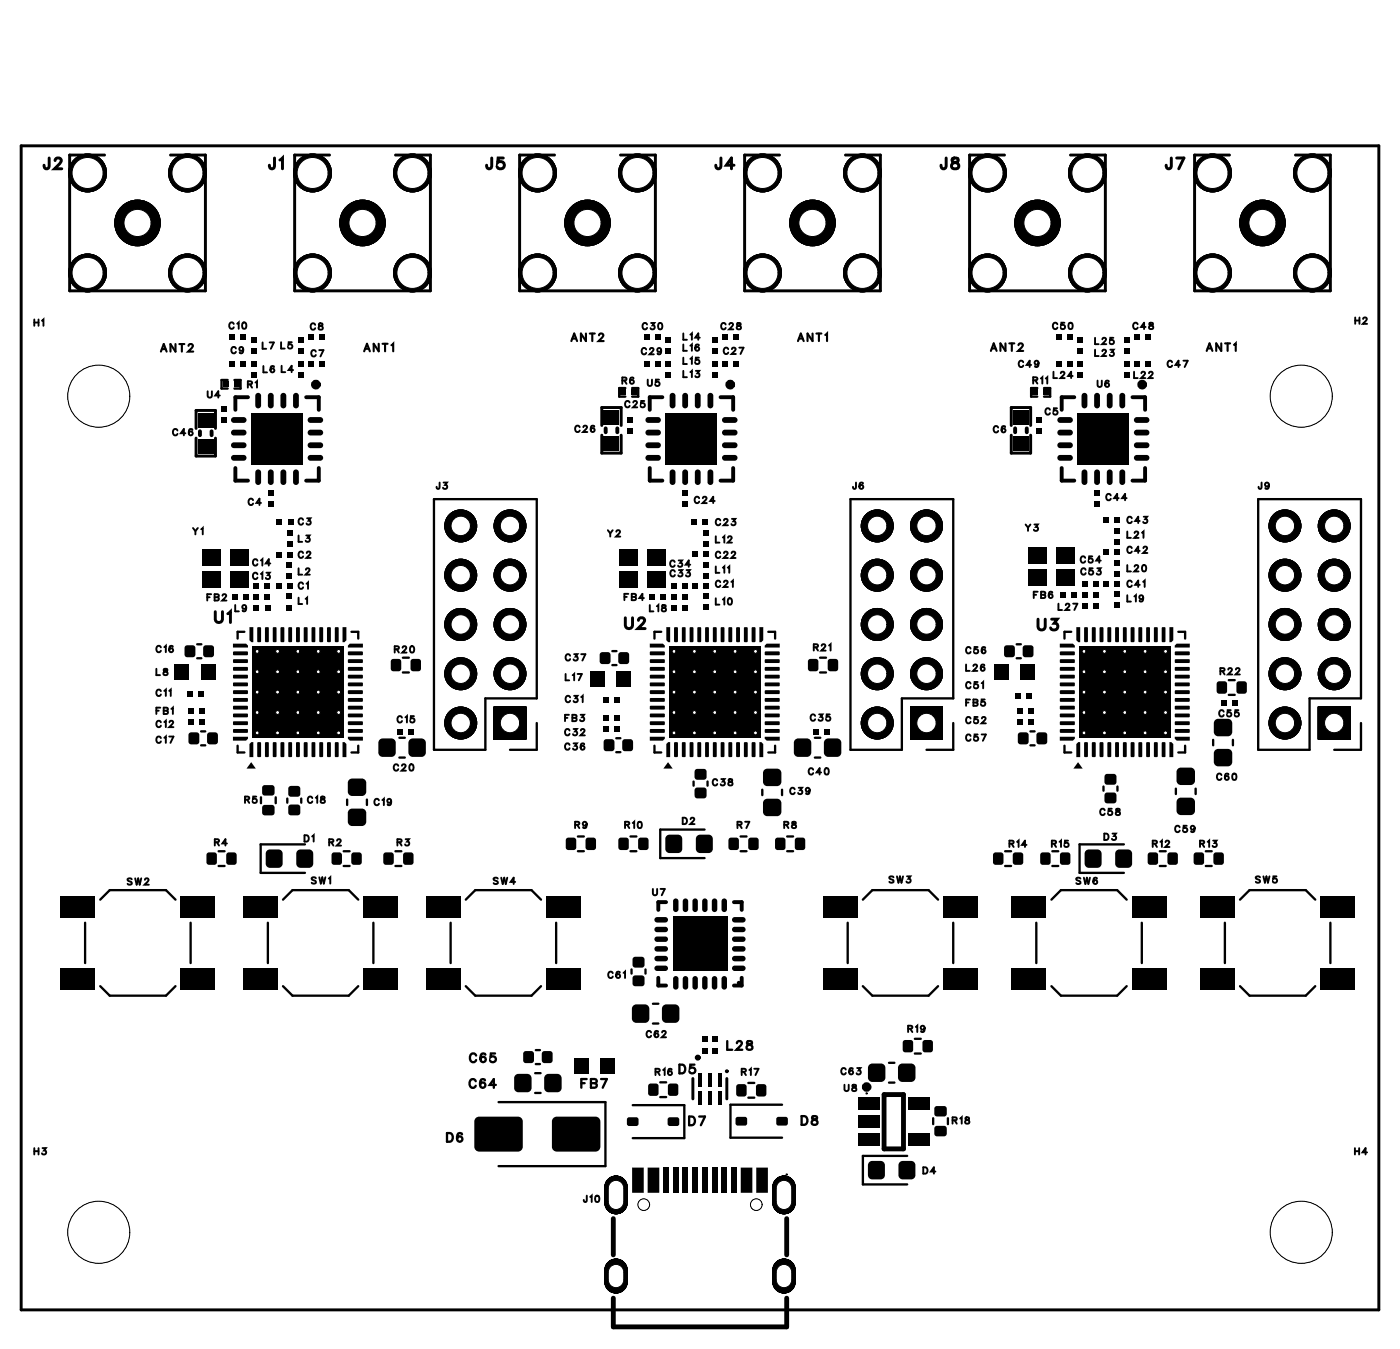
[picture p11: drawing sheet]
<svg xmlns="http://www.w3.org/2000/svg" width="72mm" height="70mm" viewBox="0 0 72 70" stroke-linecap="round" stroke-linejoin="round" font-family="sans-serif">
<defs><g id="words">
<g font-size="1" fill="#fff">
<text x="2.2" y="9">J2</text>
<text x="13.8" y="9">J1</text>
<text x="25" y="9">J5</text>
<text x="36.8" y="9">J4</text>
<text x="48.4" y="9">J8</text>
<text x="60" y="9">J7</text>
<text x="11" y="32.3">U1</text>
<text x="32.2" y="32.7">U2</text>
<text x="53.4" y="32.7">U3</text>
</g>
<g font-size=".8" fill="#fff">
<text x="23" y="59.1">D6</text>
<text x="24.2" y="56.3">C64</text>
<text x="24.2" y="55">C65</text>
<text x="29.9" y="56.3">FB7</text>
<text x="35" y="55.5">D5</text>
<text x="35.5" y="58.2">D7</text>
<text x="37.4" y="54.3">L28</text>
<text x="41.3" y="58.2">D8</text>
</g>
<g font-size=".7" fill="#fff">
<text x="29.4" y="17.8">ANT2</text>
<text x="41.1" y="17.8">ANT1</text>
<text x="8.2" y="18.3">ANT2</text>
<text x="18.7" y="18.3">ANT1</text>
<text x="51" y="18.3">ANT2</text>
<text x="62.2" y="18.3">ANT1</text>
</g>
<g font-size=".6" fill="#fff">
<text x="1.7" y="17">H1</text>
<text x="11.8" y="17.1">C10</text>
<text x="16" y="17.2">C8</text>
<text x="33.1" y="17.1">C30</text>
<text x="35.2" y="17.7">L14</text>
<text x="37.1" y="17.1">C28</text>
<text x="54.2" y="17.1">C50</text>
<text x="56.4" y="17.9">L25</text>
<text x="58.4" y="17.1">C48</text>
<text x="69.8" y="16.9">H2</text>
<text x="8.9" y="22.6">C46</text>
<text x="10.7" y="20.7">U4</text>
<text x="11.9" y="18.4">C9</text>
<text x="12.7" y="20.1">R1</text>
<text x="13.5" y="18.1">L7 L5</text>
<text x="13.5" y="19.4">L6 L4</text>
<text x="16" y="18.5">C7</text>
<text x="29.6" y="22.4">C26</text>
<text x="32" y="19.9">R6</text>
<text x="32.2" y="21.2">C25</text>
<text x="33" y="18.4">C29</text>
<text x="33.3" y="20.1">U5</text>
<text x="35.2" y="18.2">L16</text>
<text x="35.2" y="18.9">L15</text>
<text x="35.2" y="19.6">L13</text>
<text x="37.3" y="18.4">C27</text>
<text x="51.2" y="22.4">C6</text>
<text x="52.5" y="19.1">C49</text>
<text x="53.2" y="19.9">R11</text>
<text x="53.8" y="21.5">C5</text>
<text x="54.3" y="19.6">L24</text>
<text x="56.4" y="18.5">L23</text>
<text x="56.5" y="20.1">U6</text>
<text x="58.4" y="19.6">L22</text>
<text x="60.1" y="19.1">C47</text>
<text x="9.9" y="27.7">Y1</text>
<text x="12.8" y="26.2">C4</text>
<text x="13" y="29.3">C14</text>
<text x="15.3" y="28.1">L3</text>
<text x="15.3" y="29.8">L2</text>
<text x="15.3" y="27.2">C3</text>
<text x="15.3" y="28.9">C2</text>
<text x="22.5" y="25.4">J3</text>
<text x="31.3" y="27.8">Y2</text>
<text x="34.5" y="29.4">C34</text>
<text x="34.5" y="29.9">C33</text>
<text x="35.8" y="26.1">C24</text>
<text x="36.9" y="28.1">L12</text>
<text x="36.9" y="29.7">L11</text>
<text x="36.9" y="27.2">C23</text>
<text x="36.9" y="28.9">C22</text>
<text x="43.9" y="25.4">J6</text>
<text x="52.8" y="27.5">Y3</text>
<text x="55.7" y="29.2">C54</text>
<text x="55.7" y="29.8">C53</text>
<text x="57" y="25.9">C44</text>
<text x="58.1" y="29.6">L20</text>
<text x="58.1" y="28.7">C42</text>
<text x="58.1" y="27.9">L21</text>
<text x="58.1" y="27.1">C43</text>
<text x="64.8" y="25.4">J9</text>
<text x="8" y="35">L8</text>
<text x="8" y="33.8">C16</text>
<text x="10.6" y="31.1">FB2</text>
<text x="12.1" y="31.7">L9</text>
<text x="13" y="30">C13</text>
<text x="15.3" y="31.3">L1</text>
<text x="15.3" y="30.5">C1</text>
<text x="20.3" y="33.8">R20</text>
<text x="29.1" y="35.2">L17</text>
<text x="29.1" y="34.2">C37</text>
<text x="32.1" y="31.1">FB4</text>
<text x="33.5" y="31.7">L18</text>
<text x="36.9" y="31.3">L10</text>
<text x="36.9" y="30.4">C21</text>
<text x="41.9" y="33.7">R21</text>
<text x="49.8" y="34.7">L26</text>
<text x="49.8" y="33.8">C56</text>
<text x="49.8" y="35.6">C51</text>
<text x="53.2" y="31">FB6</text>
<text x="54.5" y="31.6">L27</text>
<text x="58.1" y="31.2">L19</text>
<text x="58.1" y="30.4">C41</text>
<text x="62.9" y="34.9">R22</text>
<text x="8" y="37">FB1</text>
<text x="8" y="38.5">C17</text>
<text x="8" y="37.6">C12</text>
<text x="8" y="36">C11</text>
<text x="12.6" y="41.5">R5</text>
<text x="15.8" y="41.5">C18</text>
<text x="19.3" y="41.7">C19</text>
<text x="20.2" y="39.9">C20</text>
<text x="20.4" y="37.4">C15</text>
<text x="29.1" y="37.3">FB3</text>
<text x="29.1" y="38.8">C36</text>
<text x="29.1" y="38.1">C32</text>
<text x="29.1" y="36.4">C31</text>
<text x="36.7" y="40.6">C38</text>
<text x="40.7" y="41.1">C39</text>
<text x="41.6" y="40.1">C40</text>
<text x="41.7" y="37.3">C35</text>
<text x="49.8" y="38.3">C57</text>
<text x="49.8" y="37.4">C52</text>
<text x="49.8" y="36.5">FB5</text>
<text x="62.7" y="40.4">C60</text>
<text x="62.8" y="37.1">C55</text>
<text x="6.5" y="45.8">SW2</text>
<text x="11" y="43.7">R4</text>
<text x="15.6" y="43.5">D1</text>
<text x="16" y="45.7">SW1</text>
<text x="16.9" y="43.7">R2</text>
<text x="20.4" y="43.7">R3</text>
<text x="25.4" y="45.7">SW4</text>
<text x="29.6" y="42.8">R9</text>
<text x="32.2" y="42.8">R10</text>
<text x="33.6" y="46.3">U7</text>
<text x="35.1" y="42.6">D2</text>
<text x="38" y="42.8">R7</text>
<text x="40.4" y="42.8">R8</text>
<text x="45.8" y="45.7">SW3</text>
<text x="52" y="43.8">R14</text>
<text x="54.2" y="43.8">R15</text>
<text x="55.4" y="45.7">SW6</text>
<text x="56.7" y="42.2">C58</text>
<text x="56.9" y="43.5">D3</text>
<text x="59.4" y="43.8">R12</text>
<text x="60.5" y="43">C59</text>
<text x="61.8" y="43.8">R13</text>
<text x="64.7" y="45.7">SW5</text>
<text x="31.3" y="50.6">C61</text>
<text x="33.3" y="53.6">C62</text>
<text x="46.8" y="53.4">R19</text>
<text x="1.7" y="59.7">H3</text>
<text x="33.7" y="55.6">R16</text>
<text x="38.2" y="55.6">R17</text>
<text x="43.3" y="55.5">C63</text>
<text x="43.5" y="56.4">U8</text>
<text x="49.1" y="58.1">R18</text>
<text x="69.8" y="59.7">H4</text>
<text x="30" y="62.1">J10</text>
<text x="47.6" y="60.7">D4</text>
</g>
</g></defs>
<g fill="none" stroke="#000" stroke-width=".15">
<path d="M1.1 7.5h70v60h-70zM2.5 8.1v.5l-.2 .1v-.2M2.8 8.3l.1-.2 .3 .1-.4 .5h.4M5.4 8h-1.8v7h7v-7h-1.8M14.2 8.1l-.1 .5-.2 .1v-.2M14.4 8.2l.2-.1v.6M17 8h-1.8v7h7v-7h-1.8M25.4 8.1l-.1 .5-.2 .1v-.2M25.9 8.1h-.2v.3a.2 .2 0 0 1 .3 0 .2 .2 0 0 1-.1 .3 .2 .2 0 0 1-.3-.1M28.6 8h-1.8v7h7v-7h-1.8M37.2 8.1l-.1 .5-.1 .1-.1-.2M37.8 8.5h-.4l.3-.4v.6"/>
<path d="M40.2 8h-1.8v7h7v-7h-1.8M48.8 8.1v.5l-.2 .1-.1-.2M49.1 8.2v.1a.23 .23 0 0 1 .3 .1 .23 .23 0 0 1 0 .3h-.3a.23 .23 0 0 1 0-.3 .23 .23 0 0 1 .3-.1v-.1zM51.8 8h-1.8v7h7v-7h-1.8M60.4 8.1v.5l-.2 .1-.1-.2M60.7 8.1h.3l-.2 .6M63.4 8h-1.8v7h7v-7h-1.8M10.1 22.1v-.9h1v.9M10.1 22.6v.9h1v-.9M11.1 31.5v.4l.2 .2 .1-.1 .1-.5M11.7 31.6l.2-.1v.6M31 21.9v-.9h1v.9"/>
<path d="M31 22.4v1h1v-1M32.2 31.8v.4l.2 .2 .2-.1v-.5M32.9 32l.1-.2 .2 .1-.3 .5h.4M52.1 21.9v-.9h1v.9M52.1 22.4v1h1v-1M53.5 31.9v.4l.2 .2 .2-.1v-.5M54.2 31.9h.3l-.1 .2a.19 .19 0 0 1 .1 .3 .19 .19 0 0 1-.3 0M35.7 55.6v1M37.5 55.6v1"/>
</g>
<g fill="#000">
<path d="M11.5 19.7h.3v.3h-.3zM11.8 17.2h.3v.3h-.3zM11.8 18.6h.3v.3h-.3zM12.1 19.7h.2v.3h-.2zM12.4 17.2h.3v.3h-.3zM12.4 18.6h.3v.3h-.3zM12.9 19.2h.3v.2h-.3zM12.9 18.6h.3v.3h-.3zM12.9 18h.3v.2h-.3zM12.9 17.4h.3v.3h-.3zM15.4 19.2h.2v.2h-.2zM15.4 18.6h.2v.3h-.2z"/>
<path d="M15.4 18h.2v.2h-.2zM15.4 17.4h.2v.3h-.2zM15.9 17.2h.3v.3h-.3zM15.9 18.6h.3v.3h-.3zM16.5 17.2h.2v.3h-.2zM16.5 18.6h.2v.3h-.2zM33.2 17.2h.3v.3h-.3zM33.2 18.6h.3v.3h-.3zM33.8 17.2h.2v.3h-.2zM33.8 18.6h.2v.3h-.2zM34.3 19.2h.3v.2h-.3zM34.3 18.6h.3v.3h-.3z"/>
<path d="M34.3 18h.3v.2h-.3zM34.3 17.4h.3v.3h-.3zM36.7 18h.3v.2h-.3zM36.7 17.4h.3v.3h-.3zM36.7 19.2h.3v.2h-.3zM36.7 18.6h.3v.3h-.3zM37.3 18.6h.2v.3h-.2zM37.3 17.2h.2v.3h-.2zM37.8 18.6h.3v.3h-.3zM37.8 17.2h.3v.3h-.3zM54.4 17.2h.3v.3h-.3zM54.4 18.6h.3v.3h-.3z"/>
<path d="M55 17.2h.3v.3h-.3zM55 18.6h.3v.3h-.3zM55.5 18h.3v.2h-.3zM55.5 17.4h.3v.3h-.3zM55.5 19.2h.3v.2h-.3zM55.5 18.6h.3v.3h-.3zM58 19.2h.3v.2h-.3zM58 18.6h.3v.3h-.3zM58 18h.3v.2h-.3zM58 17.4h.3v.3h-.3zM58.5 17.2h.3v.3h-.3zM58.5 18.6h.3v.3h-.3z"/>
<path d="M59.1 17.2h.2v.3h-.2zM59.1 18.6h.2v.3h-.2zM9 34.2h.8v.8h-.8zM9.7 35.6h.3v.3h-.3zM9.7 37.1h.3v.3h-.3zM9.7 36.5h.3v.3h-.3zM9.6 33.3h.4v.5h-.4zM10.2 21.3h.8v.7h-.8zM10.2 22.6h.8v.8h-.8zM10.3 35.6h.2v.3h-.2zM9.8 37.8h.4v.5h-.4zM10.3 37.1h.3v.3h-.3z"/>
<path d="M10.4 34.2h.7v.8h-.7zM10.3 36.5h.3v.3h-.3zM10.5 33.3h.5v.5h-.5zM10.7 37.8h.5v.5h-.5zM10.4 28.3h1v.9h-1zM10.4 29.5h1v.8h-1zM11.4 21.5h.3v.3h-.3zM11.4 20.9h.3v.3h-.3zM12 38h.8v.1l-.1 .1h-.7zM12 21.5h.6l.1 .1-.1 .2h-.5l-.2-.2zM12 22.2l.6-.1 .1 .2-.1 .1h-.5l-.2-.1zM12 22.8h.6l.1 .1-.1 .2h-.5h-.1z"/>
<path d="M12 23.5l.6-.1 .1 .2-.1 .1h-.5h-.1zM12 30.6h.2v.3h-.2zM12 33.6h.7l.1 .1-.7 .1zM12 34h.7l.1 .1-.7 .1zM12 34.4h.7l.1 .1-.7 .1zM12 34.8h.7l.1 .1-.7 .1zM12 35.2h.7l.1 .1-.7 .1zM12 35.6h.7l.1 .1-.7 .1zM12 36h.7l.1 .1-.7 .1zM12 36.4h.7l.1 .1-.7 .1zM12 36.8h.7l.1 .1-.7 .1zM12 37.2h.7l.1 .1-.7 .1z"/>
<path d="M12 37.6h.7l.1 .1-.7 .1zM12 33.2h.7l.1 .2h-.8zM12.5 30.6h.3v.3h-.3zM11.9 28.3h.9v.9h-.9zM11.9 29.5h.9v.8h-.9zM13 39.3l.2 .3h-.5zM13 21.3h2.6v2.6h-2.6zM12.9 38.4l.2-.1v.7h-.2zM12.9 32.3h.2v.8l-.2-.1zM13.1 30.6h.2v.3h-.2zM13.1 30.1h.3v.3h-.3zM13.1 31.2h.3v.3h-.3z"/>
<path d="M13.3 38.3h.2l-.1 .7h-.1zM13.3 32.3l.2 .1-.1 .7h-.1zM13.2 20.3h.2l.1 .1v.5l-.2 .2-.1-.2zM13.2 24.2h.2l.1 .1v.5l-.2 .2-.1-.2zM13.6 30.6h.3v.3h-.3zM13.7 38.3h.2l-.1 .7h-.1zM13.7 32.3l.2 .1-.1 .7h-.1zM13.7 30.1h.2v.3h-.2zM13.7 31.2h.2v.3h-.2zM13.8 25.8h.3v.3h-.3zM13.8 25.3h.3v.2h-.3zM13.9 20.3h.2v.1v.5l-.1 .2-.2-.2z"/>
<path d="M13.9 24.2h.2v.1v.5l-.1 .2-.2-.2zM14.1 38.3h.2l-.1 .7h-.1zM14.1 32.3l.2 .1-.1 .7h-.1zM14.2 30.1h.3v.3h-.3zM14.3 28.4h.2v.3h-.2zM14.3 26.8h.2v.3h-.2zM14.5 38.3h.2l-.1 .7h-.1zM14.5 32.3l.2 .1-.1 .7h-.1zM14.5 20.3l.1-.1 .2 .2v.5l-.2 .2-.1-.2zM14.5 24.2h.1l.2 .1v.5l-.2 .2-.1-.2zM14.8 30.1h.3v.3h-.3zM14.8 28.4h.3v.3h-.3z"/>
<path d="M14.8 26.8h.3v.3h-.3zM14.9 38.3h.2l-.1 .7h-.1zM14.9 32.3l.2 .1-.1 .7h-.1zM14.8 31.2h.3v.3h-.3zM14.8 30.6h.3v.3h-.3zM14.8 29.5h.3v.3h-.3zM14.8 29h.3v.2h-.3zM14.8 27.9h.3v.3h-.3zM14.8 27.3h.3v.3h-.3zM15.2 20.3l.1-.1 .1 .2v.5l-.1 .2-.2-.2zM15.2 24.2h.1l.1 .1v.5l-.1 .2-.2-.2zM15.3 38.3h.2l-.1 .7h-.1z"/>
<path d="M15.3 32.3l.2 .1-.1 .7h-.1zM15.7 38.3h.2l-.1 .7h-.1zM15.7 32.3l.2 .1-.1 .7h-.1zM15.9 23.5l.6-.1 .2 .2-.2 .1h-.5h-.1zM15.9 22.8h.6l.2 .1-.2 .2h-.5h-.1zM15.9 22.2l.6-.1 .2 .2-.2 .1h-.5l-.1-.1zM15.9 21.5h.6l.2 .1-.2 .2h-.5l-.1-.2zM16.1 38.3h.2l-.1 .7h-.1zM16.1 32.3l.2 .1-.1 .7h-.1zM16.5 38.3h.2l-.1 .7h-.1zM16.5 32.3l.2 .1-.1 .7h-.1zM16.9 38.3h.2l-.1 .7h-.1z"/>
<path d="M16.9 32.3l.2 .1-.1 .7h-.1zM17.3 38.3h.2l-.1 .7h-.1zM17.3 32.3l.2 .1-.1 .7h-.1zM17.7 32.3h.2v.7l-.1 .1h-.1zM13 33.3h4.7v4.7h-4.7zM17.7 38.3l.2 .1v.6h-.2zM18 37.6h.7v.1l-.7 .1zM18 37.2h.7v.1l-.7 .1zM18 36.8h.7v.1l-.7 .1zM18 36.4h.7v.1l-.7 .1zM18 36h.7v.1l-.7 .1zM18 35.6h.7v.1l-.7 .1z"/>
<path d="M18 35.2h.7v.1l-.7 .1zM18 34.8h.7v.1l-.7 .1zM18 34.4h.7v.1l-.7 .1zM18 34h.7v.1l-.7 .1zM18 33.6h.7v.1l-.7 .1zM17.9 38h.8v.2h-.7zM17.9 33.3l.1-.1h.7v.2h-.8zM19.6 38.1h.1h.6l.1 .2-.1 .6-.6 .1-.1-.1-.1-.1zM20.2 34h.4v.6h-.4zM20.5 37.6h.3v.3h-.3zM21.1 38.1h.6h.2l.1 .2-.1 .6-.6 .1-.2-.1a.86 .86 0 0 1 0-.8zM21.2 34h.5v.6h-.5z"/>
<path d="M21.1 37.6h.2v.3h-.2zM25.4 36.4h1.7v1.7h-1.7zM30.4 34.6h.8v.8h-.8zM31.1 37.4h.3v.3h-.3zM31.1 35.9h.3v.3h-.3zM31.1 21.1h.8v.8h-.8zM31.1 22.5h.8v.7h-.8zM31.1 36.9h.3v.3h-.3zM31 33.7h.4v.5h-.4zM31.2 38.1h.4v.6h-.4zM31.7 37.4h.3v.3h-.3zM31.7 35.9h.3v.3h-.3z"/>
<path d="M31.8 34.6h.7v.8h-.7zM31.7 36.9h.3v.3h-.3zM32 20.1h.3v.3h-.3zM32.3 21.5h.3v.3h-.3zM32.3 22.1h.3v.3h-.3zM31.9 33.7h.5v.5h-.5zM32.1 38.1h.5v.6h-.5zM32.6 20.1h.2v.3h-.2zM31.9 28.3h1v.9h-1zM31.9 29.5h1v.8h-1zM33.3 21.5h.6l.2 .1-.2 .2h-.5l-.1-.2zM33.3 22.2l.6-.1 .2 .2-.2 .1h-.5l-.1-.1z"/>
<path d="M33.3 22.8h.6l.2 .1-.2 .2h-.5h-.1zM33.3 23.5l.6-.1 .2 .2-.2 .1h-.5h-.1zM33.5 38h.8v.1l-.1 .1h-.7zM33.5 30.6h.2v.3h-.2zM33.5 33.6h.7l.1 .1-.7 .1zM33.5 34h.7l.1 .1-.7 .1zM33.5 34.4h.7l.1 .1-.7 .1zM33.5 34.8h.7l.1 .1-.7 .1zM33.5 35.2h.7l.1 .1-.7 .1zM33.5 35.6h.7l.1 .1-.7 .1zM33.5 36h.7l.1 .1-.7 .1zM33.5 36.4h.7l.1 .1-.7 .1z"/>
<path d="M33.5 36.8h.7l.1 .1-.7 .1zM33.5 37.2h.7l.1 .1-.7 .1zM33.5 37.6h.7l.1 .1-.7 .1zM33.5 33.2h.7l.1 .2h-.8zM34 30.6h.3v.3h-.3zM33.4 28.3h.9v.9h-.9zM33.4 29.5h.9v.8h-.9zM34.3 21.3h2.7v2.6h-2.7zM34.4 39.3l.3 .3h-.5zM34.4 38.4l.2-.1v.7h-.2zM34.4 32.3h.2v.8l-.2-.1zM34.6 30.6h.3v.3h-.3z"/>
<path d="M34.6 20.3h.2v.1v.5l-.1 .2-.2-.2zM34.6 24.2h.2v.1v.5l-.1 .2-.2-.2zM34.6 31.2h.3v.3h-.3zM34.6 30.1h.3v.3h-.3zM34.8 38.3h.2l-.1 .7h-.1zM34.8 32.3l.2 .1-.1 .7h-.1zM35.2 30.6h.2v.3h-.2zM35.2 38.3h.2l-.1 .7h-.1zM35.2 32.3l.2 .1-.1 .7h-.1zM35.2 31.2h.2v.3h-.2zM35.2 30.1h.2v.3h-.2zM35.2 20.3l.1-.1 .2 .2v.5l-.2 .2-.1-.2z"/>
<path d="M35.2 24.2h.1l.2 .1v.5l-.2 .2-.1-.2zM35.2 25.8h.3v.3h-.3zM35.2 25.3h.3v.2h-.3zM35.6 26.8h.3v.3h-.3zM35.7 30.1h.3v.3h-.3zM35.7 28.4h.3v.3h-.3zM35.6 38.3h.2l-.1 .7h-.1zM35.6 32.3l.2 .1-.1 .7h-.1zM35.9 39.7h.5v.5h-.5zM36 38.3h.2l-.1 .7h-.1zM36 32.3l.2 .1-.1 .7h-.1zM35.9 20.3l.1-.1 .1 .2v.5l-.1 .2-.2-.2z"/>
<path d="M35.9 24.2h.1l.1 .1v.5l-.1 .2-.2-.2zM36.2 26.8h.3v.3h-.3zM36.3 30.1h.2v.3h-.2zM36.3 28.4h.2v.3h-.2zM36.4 38.3h.2l-.1 .7h-.1zM36.4 32.3l.2 .1-.1 .7h-.1zM36.2 31.2h.3v.2h-.3zM36.2 30.6h.3v.3h-.3zM36.2 29.5h.3v.3h-.3zM36.2 29h.3v.2h-.3zM36.2 27.9h.3v.3h-.3zM36.2 27.3h.3v.3h-.3z"/>
<path d="M36.5 20.3h.2l.1 .1v.5l-.2 .2-.1-.2zM36.5 24.2h.2l.1 .1v.5l-.2 .2-.1-.2zM36.8 38.3h.2l-.1 .7h-.1zM36.8 32.3l.2 .1-.1 .7h-.1zM37.2 38.3h.2l-.1 .7h-.1zM37.2 32.3l.2 .1-.1 .7h-.1zM37.3 23.5l.6-.1 .1 .2-.1 .1h-.5h-.1zM37.3 22.8h.6l.1 .1-.1 .2h-.5h-.1zM37.3 22.2l.6-.1 .1 .2-.1 .1h-.5l-.2-.1zM37.3 21.5h.6l.1 .1-.1 .2h-.5l-.2-.2zM37.6 38.3h.2l-.1 .7h-.1zM37.6 32.3l.2 .1-.1 .7h-.1z"/>
<path d="M38 38.3h.2l-.1 .7h-.1zM38 32.3l.2 .1-.1 .7h-.1zM38.4 38.3h.2l-.1 .7h-.1zM38.4 32.3l.2 .1-.1 .7h-.1zM38.8 38.3h.2l-.1 .7h-.1zM38.8 32.3l.2 .1-.1 .7h-.1zM39.2 32.3h.2v.7l-.1 .1h-.1zM34.5 33.3h4.7v4.7h-4.7zM39.2 38.3l.2 .1v.6h-.2zM39.4 39.7a.86 .86 0 0 1 .8 0l.1 .6-.1 .2h-.1h-.7l-.1-.2zM39.4 37.6h.8v.1l-.7 .1zM39.4 37.2h.8v.1l-.7 .1z"/>
<path d="M39.4 36.8h.8v.1l-.7 .1zM39.4 36.4h.8v.1l-.7 .1zM39.4 36h.8v.1l-.7 .1zM39.4 35.6h.8v.1l-.7 .1zM39.4 35.2h.8v.1l-.7 .1zM39.4 34.8h.8v.1l-.7 .1zM39.4 34.4h.8v.1l-.7 .1zM39.4 34h.8v.1l-.7 .1zM39.4 33.6h.8v.1l-.7 .1zM39.4 38h.8v.2h-.7zM39.4 33.3l.1-.1h.7v.2h-.8zM41 38.1h.6h.2v.2v.6l-.6 .1-.2-.1a.87 .87 0 0 1 0-.8z"/>
<path d="M41.7 34h.5v.6h-.5zM41.9 37.6h.3v.3h-.3zM42.5 38.1h.2h.6l.1 .2-.1 .6-.6 .1-.2-.1v-.1zM42.7 34h.5v.6h-.5zM42.5 37.6h.3v.3h-.3zM46.9 36.4h1.7v1.7h-1.7zM51.3 34.2h.7v.8h-.7zM52.2 21.1h.8v.8h-.8zM52.2 22.5h.8v.7h-.8zM51.8 33.3h.5v.5h-.5zM52.3 35.7h.3v.3h-.3zM52.5 37.1h.2v.3h-.2z"/>
<path d="M52.6 34.2h.8v.8h-.8zM52.5 36.5h.2v.3h-.2zM52.9 35.7h.3v.3h-.3zM52.5 37.8h.5v.5h-.5zM53 37.1h.3v.3h-.3zM52.8 33.3h.4v.5h-.4zM53 36.5h.3v.3h-.3zM53.4 21.5h.3v.3h-.3zM53.4 22.1h.3v.3h-.3zM53.2 20.1h.3v.3h-.3zM53 28.2h1v.9h-1zM53 29.4h1v.8h-1z"/>
<path d="M53.5 37.8h.5v.5h-.5zM53.8 20.1h.3v.3h-.3zM54.6 38h.8v.1l-.1 .1h-.7zM54.6 21.5h.6l.1 .1-.1 .2h-.5l-.2-.2zM54.6 22.2l.6-.1 .1 .2-.1 .1h-.5l-.2-.1zM54.6 22.8h.6l.1 .1-.1 .2h-.5h-.1zM54.6 23.5l.6-.1 .1 .2-.1 .1h-.5h-.1zM54.7 30.5h.2v.3h-.2zM54.7 33.6h.7v.1l-.7 .1zM54.7 34h.7v.1l-.7 .1zM54.7 34.4h.7v.1l-.7 .1zM54.7 34.8h.7v.1l-.7 .1z"/>
<path d="M54.7 35.2h.7v.1l-.7 .1zM54.7 35.6h.7v.1l-.7 .1zM54.7 36h.7v.1l-.7 .1zM54.7 36.4h.7v.1l-.7 .1zM54.7 36.8h.7v.1l-.7 .1zM54.7 37.2h.7v.1l-.7 .1zM54.7 37.6h.7v.1l-.7 .1zM54.6 33.2h.7l.1 .2h-.8zM54.5 28.2h.9v.9h-.9zM54.5 29.4h.9v.8h-.9zM55.2 30.5h.3v.3h-.3zM55.6 21.3h2.6v2.6h-2.6z"/>
<path d="M55.6 39.3l.2 .3h-.5zM55.5 38.4l.2-.1v.7h-.2zM55.5 32.3h.2v.8l-.2-.1zM55.8 30.5h.3v.3h-.3zM55.9 38.3h.2l-.1 .7h-.1zM55.9 32.3l.2 .1-.1 .7h-.1zM55.8 31.1h.3v.3h-.3zM55.8 30h.3v.3h-.3zM55.8 20.3l.1-.1 .2 .2v.5l-.2 .2-.1-.2zM55.8 24.2h.1l.2 .1v.5l-.2 .2-.1-.2zM56.4 30.5h.2v.3h-.2zM56.3 38.3h.2l-.1 .7h-.1z"/>
<path d="M56.3 32.3l.2 .1-.1 .7h-.1zM56.4 31.1h.2v.3h-.2zM56.4 30h.2v.3h-.2zM56.4 25.8h.3v.3h-.3zM56.4 25.3h.3v.2h-.3zM56.5 20.3l.1-.1 .1 .2v.5l-.1 .2-.2-.2zM56.5 24.2h.1l.1 .1v.5l-.1 .2-.2-.2zM56.7 38.3h.2l-.1 .7h-.1zM56.7 32.3l.2 .1-.1 .7h-.1zM56.9 26.6h.2v.3h-.2zM56.9 29.9h.3v.3h-.3zM56.9 28.3h.3v.3h-.3z"/>
<path d="M57 39.9h.5v.5h-.5zM57.1 38.3h.2l-.1 .7h-.1zM57.1 32.3l.2 .1-.1 .7h-.1zM57.1 20.3h.2l.1 .1v.5l-.2 .2-.1-.2zM57.1 24.2h.2l.1 .1v.5l-.2 .2-.1-.2zM57.4 26.6h.3v.3h-.3zM57.5 29.9h.2v.3h-.2zM57.5 28.3h.2v.3h-.2zM57.5 38.3h.2l-.1 .7h-.1zM57.5 32.3l.2 .1-.1 .7h-.1zM57.4 31.1h.3v.2h-.3zM57.4 30.5h.3v.3h-.3z"/>
<path d="M57.4 29.4h.3v.3h-.3zM57.4 28.9h.3v.2h-.3zM57.5 27.8h.3v.3h-.3zM57.5 27.2h.3v.3h-.3zM57.8 20.3h.2v.1v.5l-.1 .2-.2-.2zM57.8 24.2h.2v.1v.5l-.1 .2-.2-.2zM57.9 38.3h.2l-.1 .7h-.1zM57.9 32.3l.2 .1-.1 .7h-.1zM58.3 38.3h.2l-.1 .7h-.1zM58.3 32.3l.2 .1-.1 .7h-.1zM58.5 23.5l.6-.1 .2 .2-.2 .1h-.5l-.1-.1zM58.5 22.8h.6l.2 .1-.2 .2h-.5l-.1-.2z"/>
<path d="M58.5 22.2l.6-.1 .2 .2-.2 .1h-.5l-.1-.1zM58.5 21.5h.6l.2 .1-.2 .2h-.5l-.1-.2zM58.7 38.3h.2l-.1 .7h-.1zM58.7 32.3l.2 .1-.1 .7h-.1zM59.1 38.3h.2l-.1 .7h-.1zM59.1 32.3l.2 .1-.1 .7h-.1zM59.5 38.3h.2l-.1 .7h-.1zM59.5 32.3l.2 .1-.1 .7h-.1zM59.9 38.3h.2l-.1 .7h-.1zM59.9 32.3l.2 .1-.1 .7h-.1zM60.3 32.3h.2v.7l-.1 .1h-.1zM55.6 33.3h4.7v4.7h-4.7z"/>
<path d="M60.3 38.3l.2 .1v.6h-.2zM60.7 39.6a.87 .87 0 0 1 .8 0l.1 .6-.1 .2-.1 .1-.7-.1v-.2zM60.6 37.6h.7v.1l-.7 .1zM60.6 37.2h.7v.1l-.7 .1zM60.6 36.8h.7v.1l-.7 .1zM60.6 36.4h.7v.1l-.7 .1zM60.6 36h.7v.1l-.7 .1zM60.6 35.6h.7v.1l-.7 .1zM60.6 35.2h.7v.1l-.7 .1zM60.6 34.8h.7v.1l-.7 .1zM60.6 34.4h.7v.1l-.7 .1zM60.6 34h.7v.1l-.7 .1z"/>
<path d="M60.6 33.6h.7v.1l-.7 .1zM60.6 38h.7v.2h-.6zM60.6 33.3l.1-.1h.6v.2h-.7zM62.8 35.2h.4v.5h-.4zM62.6 37.1l.2-.1 .7 .1v.2v.6l-.7 .1-.2-.1v-.6zM62.6 38.7l.2-.1 .7 .1v.1v.6l-.2 .1-.7-.1v-.6zM62.9 36.1h.3v.3h-.3zM63.8 35.2h.4v.5h-.4zM63.5 36.1h.3v.3h-.3zM67.9 36.4h1.7v1.7h-1.7zM3.1 46.2h1.8v1.1h-1.8zM3.1 49.9h1.8v1.1h-1.8z"/>
<path d="M9.3 46.2h1.8v1.1h-1.8zM9.3 49.9h1.8v1.1h-1.8zM10.7 44h.4v.5h-.4zM11.7 44h.5v.5h-.5zM12.5 46.2h1.8v1.1h-1.8zM12.5 49.9h1.8v1.1h-1.8zM13.8 43.8h.6h.1l.1 .7-.1 .2h-.1h-.6a.88 .88 0 0 1 0-.9zM13.6 41.5h.5v.5h-.5zM13.6 40.5h.5v.5h-.5zM14.9 40.5h.5v.5h-.5zM14.9 41.5h.5v.5h-.5zM15.3 43.8h.6h.2l.1 .2-.1 .7h-.2h-.6a.87 .87 0 0 1 0-.9z"/>
<path d="M17.1 44h.5v.5h-.5zM18 40.2a.86 .86 0 0 1 .8 0l.1 .6-.1 .2h-.1h-.7l-.1-.2zM18 41.7a.87 .87 0 0 1 .8 0l.1 .7-.1 .1-.1 .1-.7-.1-.1-.1zM18.2 44h.4v.5h-.4zM18.7 46.2h1.8v1.1h-1.8zM18.7 49.9h1.8v1.1h-1.8zM19.8 44h.5v.5h-.5zM20.8 44h.5v.5h-.5zM22 46.2h1.8v1.1h-1.8zM22 49.9h1.8v1.1h-1.8zM24.5 57.6h.2h2h.2l.1 .2v1.3l-.1 .2-.2 .1h-2l-.2-.1v-.2v-1.3zM26.6 55.4h.6h.1l.1 .2-.1 .6-.6 .1-.1-.1-.1-.1z"/>
<path d="M27 54.2h.5v.6h-.5zM28.2 46.2h1.8v1.1h-1.8zM28.2 49.9h1.8v1.1h-1.8zM28 54.2h.5v.6h-.5zM28.1 55.4h.6h.2l.1 .2-.1 .6-.6 .1-.2-.1v-.1zM29.2 43.2h.5v.6h-.5zM30.2 43.2h.5v.6h-.5zM29.6 54.6h.7v.8h-.7zM28.5 57.6h.2h2h.2l.1 .2v1.3l-.1 .2-.2 .1h-2l-.2-.1v-.2v-1.3zM30.9 54.6h.8v.8h-.8zM31.9 43.2h.5v.6h-.5zM32.7 49.4h.5v.4h-.5z"/>
<path d="M32.7 50.3h.5v.5h-.5zM32.9 43.2h.5v.6h-.5zM32.4 57.6h.5v.4h-.5zM32.6 51.8h.2h.6a.87 .87 0 0 1 0 .9h-.6h-.2v-.2zM33.8 47.3h.5l.1 .1-.1 .2h-.4l-.2-.2zM33.8 47.8h.5l.1 .1-.1 .1h-.4l-.2-.1zM33.8 48.3h.5l.1 .1-.1 .1h-.4h-.1zM33.8 48.8h.5l.1 .1-.1 .2h-.4l-.2-.2zM33.8 49.3h.5l.1 .1-.1 .2h-.4l-.2-.2zM33.8 49.8h.5l.1 .1-.1 .1h-.4l-.2-.1zM33.5 55.9h.4v.5h-.4zM34.4 43.1l.6-.1 .1 .1 .1 .7-.1 .1-.1 .1-.6-.1a.89 .89 0 0 1 0-.8z"/>
<path d="M34.7 46.4h.2l.1 .1v.4l-.2 .1-.1-.1zM34.7 50.4h.2l.1 .1v.4l-.2 .1-.1-.1zM34.5 55.9h.4v.5h-.4zM34.5 57.6h.5v.4h-.5zM34.2 51.8h.2h.6a.88 .88 0 0 1 0 .9h-.6h-.2l-.1-.2zM35.2 46.4l.1-.1 .2 .2v.4l-.2 .1-.1-.1zM35.2 50.4l.1-.1 .2 .2v.4l-.2 .1-.1-.1zM35.7 46.4l.1-.1 .2 .2v.4l-.2 .1-.1-.1zM35.7 50.4l.1-.1 .2 .2v.4l-.2 .1-.1-.1zM35.9 43.1l.6-.1 .2 .1 .1 .1-.1 .7-.2 .1-.6-.1a.87 .87 0 0 1 0-.8zM35.9 40.6h.5v.5h-.5zM36 55.3h.2v.7h-.2z"/>
<path d="M36 56.2h.2v.7h-.2zM36.2 54h.3v.3h-.3zM36.2 53.4h.3v.3h-.3zM36.2 46.4h.2l.1 .1v.4l-.2 .1-.1-.1zM36.2 50.4h.2l.1 .1v.4l-.2 .1-.1-.1zM36.5 55.3h.2v.7h-.2zM36.5 56.2h.2v.7h-.2zM36.7 54h.3v.3h-.3zM36.7 53.4h.3v.3h-.3zM36.7 46.4l.1-.1 .2 .2v.4l-.2 .1-.1-.1zM36.7 50.4l.1-.1 .2 .2v.4l-.2 .1-.1-.1zM37 55.3h.2v.7h-.2z"/>
<path d="M37 56.2h.2v.7h-.2zM37.2 46.4l.1-.1 .2 .2v.4l-.2 .1-.1-.1zM37.2 50.4l.1-.1 .2 .2v.4l-.2 .1-.1-.1zM34.7 47.2h2.8v2.8h-2.8zM37.8 49.8h.5l.1 .1-.1 .1h-.4l-.2-.1zM37.8 49.3h.5l.1 .1-.1 .2h-.4l-.2-.2zM37.8 48.8h.5l.1 .1-.1 .2h-.4l-.2-.2zM37.8 48.3h.5l.1 .1-.1 .1h-.4l-.2-.1zM37.8 47.8h.5l.1 .1-.1 .1h-.4l-.2-.1zM37.8 47.3h.5l.1 .1-.1 .2h-.4l-.2-.2zM38 57.6h.5v.4h-.5zM38 55.9h.5v.6h-.5z"/>
<path d="M37.6 43.2h.5v.6h-.5zM39 55.9h.5v.6h-.5zM38.6 43.2h.5v.6h-.5zM39.4 41.2a.87 .87 0 0 1 .8 0l.1 .6-.1 .2-.1 .1-.7-.1-.1-.2zM40 43.2h.5v.6h-.5zM40.1 57.6h.5v.4h-.5zM41 43.2h.5v.6h-.5zM42.4 46.2h1.8v1.1h-1.8zM42.4 49.9h1.8v1.1h-1.8zM44.2 56.5h1.1v.7h-1.1zM44.2 57.5h1.1v.6h-1.1zM44.2 58.4h1.1v.7h-1.1z"/>
<path d="M44.8 54.9l.2-.1 .6 .1a.86 .86 0 0 1 0 .8l-.6 .1-.2-.1-.1-.2zM46.6 53.6h.4v.6h-.4zM46.8 58.4h1.1v.7h-1.1zM46.8 56.5h1.1v.7h-1.1zM46.4 54.9l.1-.1 .6 .1a.87 .87 0 0 1 0 .8l-.6 .1-.1-.1-.1-.2zM47.6 53.6h.5v.6h-.5zM48.2 57h.6v.5h-.6zM48.2 58.1h.6v.4h-.6zM48.6 46.2h1.8v1.1h-1.8zM48.6 49.9h1.8v1.1h-1.8zM51.2 44h.5v.5h-.5zM52.2 46.2h1.7v1.1h-1.7z"/>
<path d="M52.2 49.9h1.7v1.1h-1.7zM52.3 44h.4v.5h-.4zM53.7 44h.4v.5h-.4zM54.7 44h.4v.5h-.4zM56 43.8h.6h.1l.1 .2-.1 .7h-.1h-.6a.87 .87 0 0 1 0-.9zM57 40.9h.5v.5h-.5zM57.6 43.8h.6h.1l.1 .7-.1 .2h-.1h-.6a.88 .88 0 0 1 0-.9zM58.3 46.2h1.9v1.1h-1.9zM58.3 49.9h1.9v1.1h-1.9zM59.2 44h.5v.5h-.5zM60.2 44h.5v.5h-.5zM60.7 41.2l.2-.1 .6 .1 .1 .1-.1 .6-.1 .1-.7-.1v-.1z"/>
<path d="M61.6 44h.4v.5h-.4zM61.9 46.2h1.8v1.1h-1.8zM61.9 49.9h1.8v1.1h-1.8zM62.6 44h.5v.5h-.5zM68.1 46.2h1.8v1.1h-1.8zM68.1 49.9h1.8v1.1h-1.8zM31.3 65a.6 .6 0 0 1 .7-.1 .6 .6 0 0 1 .4 .6v.6a.6 .6 0 0 1-.6 .6 .6 .6 0 0 1-.6-.6v-.6zM31.3 60.8a.6 .6 0 0 1 .7-.2 .6 .6 0 0 1 .4 .6v.8a.6 .6 0 0 1-.6 .6 .6 .6 0 0 1-.6-.6v-.8zM32.6 60.2h.6v1.3h-.6zM33.4 60.2h.6v1.3h-.6zM34.2 60.2h.3v1.3h-.3zM34.7 60.2h.3v1.3h-.3z"/>
<path d="M35.2 60.2h.3v1.3h-.3zM35.7 60.2h.3v1.3h-.3zM36.2 60.2h.3v1.3h-.3zM36.7 60.2h.3v1.3h-.3zM37.2 60.2h.3v1.3h-.3zM37.7 60.2h.3v1.3h-.3zM38.2 60.2h.6v1.3h-.6zM39 60.2h.6v1.3h-.6zM40 60.8a.6 .6 0 0 1 .7-.2 .6 .6 0 0 1 .3 .6v.8a.6 .6 0 0 1-.6 .6 .6 .6 0 0 1-.6-.6v-.8zM40 65a.6 .6 0 0 1 .7-.1 .6 .6 0 0 1 .3 .6v.6a.6 .6 0 0 1-.6 .6 .6 .6 0 0 1-.6-.6v-.6zM44.8 59.9l.2-.1 .6 .1v.7v.1l-.2 .1-.6-.1-.1-.1zM46.4 59.9l.1-.1 .6 .1 .1 .7-.1 .1-.1 .1-.6-.1a.89 .89 0 0 1 0-.8z"/>
<path d="M25.4 36.4h1.7v1.7h-1.7zM25.4 36.4h1.7v1.7h-1.7zM25.4 36.4h1.7v1.7h-1.7z"/>
<path d="M46.9 36.4h1.7v1.7h-1.7zM46.9 36.4h1.7v1.7h-1.7zM46.9 36.4h1.7v1.7h-1.7z"/>
<path d="M67.9 36.4h1.7v1.7h-1.7zM67.9 36.4h1.7v1.7h-1.7zM67.9 36.4h1.7v1.7h-1.7z"/>
<path d="M31.3 65a.6 .6 0 0 1 .7-.1 .6 .6 0 0 1 .4 .6v.6a.6 .6 0 0 1-.6 .6 .6 .6 0 0 1-.6-.6v-.6zM31.3 65a.6 .6 0 0 1 .7-.1 .6 .6 0 0 1 .4 .6v.6a.6 .6 0 0 1-.6 .6 .6 .6 0 0 1-.6-.6v-.6zM31.3 65a.6 .6 0 0 1 .7-.1 .6 .6 0 0 1 .4 .6v.6a.6 .6 0 0 1-.6 .6 .6 .6 0 0 1-.6-.6v-.6z"/>
<path d="M31.3 60.8a.6 .6 0 0 1 .7-.2 .6 .6 0 0 1 .4 .6v.8a.6 .6 0 0 1-.6 .6 .6 .6 0 0 1-.6-.6v-.8zM31.3 60.8a.6 .6 0 0 1 .7-.2 .6 .6 0 0 1 .4 .6v.8a.6 .6 0 0 1-.6 .6 .6 .6 0 0 1-.6-.6v-.8zM31.3 60.8a.6 .6 0 0 1 .7-.2 .6 .6 0 0 1 .4 .6v.8a.6 .6 0 0 1-.6 .6 .6 .6 0 0 1-.6-.6v-.8z"/>
<path d="M40 60.8a.6 .6 0 0 1 .7-.2 .6 .6 0 0 1 .3 .6v.8a.6 .6 0 0 1-.6 .6 .6 .6 0 0 1-.6-.6v-.8zM40 60.8a.6 .6 0 0 1 .7-.2 .6 .6 0 0 1 .3 .6v.8a.6 .6 0 0 1-.6 .6 .6 .6 0 0 1-.6-.6v-.8zM40 60.8a.6 .6 0 0 1 .7-.2 .6 .6 0 0 1 .3 .6v.8a.6 .6 0 0 1-.6 .6 .6 .6 0 0 1-.6-.6v-.8z"/>
<path d="M40 65a.6 .6 0 0 1 .7-.1 .6 .6 0 0 1 .3 .6v.6a.6 .6 0 0 1-.6 .6 .6 .6 0 0 1-.6-.6v-.6zM40 65a.6 .6 0 0 1 .7-.1 .6 .6 0 0 1 .3 .6v.6a.6 .6 0 0 1-.6 .6 .6 .6 0 0 1-.6-.6v-.6zM40 65a.6 .6 0 0 1 .7-.1 .6 .6 0 0 1 .3 .6v.6a.6 .6 0 0 1-.6 .6 .6 .6 0 0 1-.6-.6v-.6z"/>
<circle cx="4.5" cy="8.9" r="1"/>
<circle cx="4.5" cy="14.1" r="1"/>
<circle cx="7.1" cy="11.5" r="1.2"/>
<circle cx="9.7" cy="8.9" r="1"/>
<circle cx="9.7" cy="14.1" r="1"/>
<circle cx="16.1" cy="8.9" r="1"/>
<circle cx="16.1" cy="14.1" r="1"/>
<circle cx="18.7" cy="11.5" r="1.2"/>
<circle cx="21.3" cy="8.9" r="1"/>
<circle cx="21.3" cy="14.1" r="1"/>
<circle cx="27.7" cy="8.9" r="1"/>
<circle cx="27.7" cy="14.1" r="1"/>
<circle cx="30.3" cy="11.5" r="1.2"/>
<circle cx="32.9" cy="8.9" r="1"/>
<circle cx="32.9" cy="14.1" r="1"/>
<circle cx="39.3" cy="8.9" r="1"/>
<circle cx="39.3" cy="14.1" r="1"/>
<circle cx="41.9" cy="11.5" r="1.2"/>
<circle cx="44.5" cy="8.9" r="1"/>
<circle cx="44.5" cy="14.1" r="1"/>
<circle cx="50.9" cy="8.9" r="1"/>
<circle cx="50.9" cy="14.1" r="1"/>
<circle cx="53.5" cy="11.5" r="1.2"/>
<circle cx="56.1" cy="8.9" r="1"/>
<circle cx="56.1" cy="14.1" r="1"/>
<circle cx="62.5" cy="8.9" r="1"/>
<circle cx="62.5" cy="14.1" r="1"/>
<circle cx="65.1" cy="11.5" r="1.2"/>
<circle cx="67.7" cy="8.9" r="1"/>
<circle cx="67.7" cy="14.1" r="1"/>
<circle cx="5.1" cy="20.4" r="1.6"/>
<circle cx="13.3" cy="37.8" r=".25"/>
<circle cx="13.3" cy="34.6" r=".25"/>
<circle cx="13.3" cy="35.7" r=".25"/>
<circle cx="13.3" cy="36.7" r=".25"/>
<circle cx="13.3" cy="33.6" r=".25"/>
<circle cx="14.3" cy="37.8" r=".25"/>
<circle cx="14.3" cy="34.6" r=".25"/>
<circle cx="14.3" cy="35.7" r=".25"/>
<circle cx="14.3" cy="36.7" r=".25"/>
<circle cx="14.3" cy="33.6" r=".25"/>
<circle cx="15.4" cy="37.8" r=".25"/>
<circle cx="15.4" cy="34.6" r=".25"/>
<circle cx="15.4" cy="35.7" r=".25"/>
<circle cx="15.4" cy="36.7" r=".25"/>
<circle cx="15.4" cy="33.6" r=".25"/>
<circle cx="16.4" cy="34.6" r=".25"/>
<circle cx="16.4" cy="37.8" r=".25"/>
<circle cx="16.4" cy="35.7" r=".25"/>
<circle cx="16.4" cy="36.7" r=".25"/>
<circle cx="16.4" cy="33.6" r=".25"/>
<circle cx="17.5" cy="37.8" r=".25"/>
<circle cx="17.5" cy="34.6" r=".25"/>
<circle cx="17.5" cy="35.7" r=".25"/>
<circle cx="17.5" cy="36.7" r=".25"/>
<circle cx="17.5" cy="33.6" r=".25"/>
<circle cx="23.8" cy="37.3" r=".85"/>
<circle cx="23.8" cy="32.2" r=".85"/>
<circle cx="23.8" cy="29.6" r=".85"/>
<circle cx="23.8" cy="27.1" r=".85"/>
<circle cx="23.8" cy="34.7" r=".85"/>
<circle cx="26.3" cy="32.2" r=".85"/>
<circle cx="26.3" cy="29.6" r=".85"/>
<circle cx="26.3" cy="27.1" r=".85"/>
<circle cx="26.3" cy="34.7" r=".85"/>
<circle cx="34.8" cy="37.8" r=".25"/>
<circle cx="34.8" cy="34.6" r=".25"/>
<circle cx="34.8" cy="35.7" r=".25"/>
<circle cx="34.8" cy="36.7" r=".25"/>
<circle cx="34.8" cy="33.6" r=".25"/>
<circle cx="35.8" cy="37.8" r=".25"/>
<circle cx="35.8" cy="34.6" r=".25"/>
<circle cx="35.8" cy="35.7" r=".25"/>
<circle cx="35.8" cy="36.7" r=".25"/>
<circle cx="35.8" cy="33.6" r=".25"/>
<circle cx="36.9" cy="34.6" r=".25"/>
<circle cx="36.9" cy="37.8" r=".25"/>
<circle cx="36.9" cy="35.7" r=".25"/>
<circle cx="36.9" cy="36.7" r=".25"/>
<circle cx="36.9" cy="33.6" r=".25"/>
<circle cx="37.9" cy="37.8" r=".25"/>
<circle cx="37.9" cy="34.6" r=".25"/>
<circle cx="37.9" cy="35.7" r=".25"/>
<circle cx="37.9" cy="33.6" r=".25"/>
<circle cx="37.9" cy="36.7" r=".25"/>
<circle cx="39" cy="34.6" r=".25"/>
<circle cx="39" cy="37.8" r=".25"/>
<circle cx="39" cy="35.7" r=".25"/>
<circle cx="39" cy="36.7" r=".25"/>
<circle cx="39" cy="33.6" r=".25"/>
<circle cx="45.2" cy="37.3" r=".85"/>
<circle cx="45.2" cy="32.2" r=".85"/>
<circle cx="45.2" cy="29.6" r=".85"/>
<circle cx="45.2" cy="27.1" r=".85"/>
<circle cx="45.2" cy="34.7" r=".85"/>
<circle cx="47.8" cy="32.2" r=".85"/>
<circle cx="47.8" cy="29.6" r=".85"/>
<circle cx="47.8" cy="27.1" r=".85"/>
<circle cx="47.8" cy="34.7" r=".85"/>
<circle cx="55.9" cy="37.8" r=".25"/>
<circle cx="55.9" cy="34.6" r=".25"/>
<circle cx="55.9" cy="35.7" r=".25"/>
<circle cx="55.9" cy="33.6" r=".25"/>
<circle cx="55.9" cy="36.7" r=".25"/>
<circle cx="56.9" cy="34.6" r=".25"/>
<circle cx="56.9" cy="37.8" r=".25"/>
<circle cx="56.9" cy="35.7" r=".25"/>
<circle cx="56.9" cy="36.7" r=".25"/>
<circle cx="56.9" cy="33.6" r=".25"/>
<circle cx="58" cy="34.6" r=".25"/>
<circle cx="58" cy="37.8" r=".25"/>
<circle cx="58" cy="35.7" r=".25"/>
<circle cx="58" cy="36.7" r=".25"/>
<circle cx="58" cy="33.6" r=".25"/>
<circle cx="59" cy="37.8" r=".25"/>
<circle cx="59" cy="34.6" r=".25"/>
<circle cx="59" cy="35.7" r=".25"/>
<circle cx="59" cy="36.7" r=".25"/>
<circle cx="59" cy="33.6" r=".25"/>
<circle cx="60.1" cy="37.8" r=".25"/>
<circle cx="60.1" cy="34.6" r=".25"/>
<circle cx="60.1" cy="35.7" r=".25"/>
<circle cx="60.1" cy="33.6" r=".25"/>
<circle cx="60.1" cy="36.7" r=".25"/>
<circle cx="66.2" cy="37.3" r=".85"/>
<circle cx="66.2" cy="32.2" r=".85"/>
<circle cx="66.2" cy="29.6" r=".85"/>
<circle cx="66.2" cy="27.1" r=".85"/>
<circle cx="66.2" cy="34.7" r=".85"/>
<circle cx="67.1" cy="20.4" r="1.6"/>
<circle cx="68.8" cy="32.2" r=".85"/>
<circle cx="68.8" cy="29.6" r=".85"/>
<circle cx="68.8" cy="34.7" r=".85"/>
<circle cx="68.8" cy="27.1" r=".85"/>
<circle cx="5.1" cy="63.5" r="1.6"/>
<circle cx="33.2" cy="62.1" r=".3"/>
<circle cx="39" cy="62.1" r=".3"/>
<circle cx="67.1" cy="63.5" r="1.6"/>
</g>
<g fill="none" stroke="#000" stroke-width=".12">
<path d="M11.7 19.6h-.3v.4h.3M12.1 19.6h.3v.4h-.3M10.2 33.9h.2M10.2 33.2h.2M10.4 38.4h.2M10.4 37.7h.2M12.3 38.4v.4h.3M12.6 32.6h-.3v.3M18.1 32.6h.4v.3M18.5 38.4v.4h-.4M20.6 38h.3M20.6 39h.3"/>
<path d="M20.8 33.9h.3M20.8 34.7h.3M22.4 25.7h5.3v10.3h-2.7v2.6h-2.6zM27.7 37.3v1.3h-1.4M31.6 34.3h.2M31.6 33.6h.2M31.8 38.1h.2M31.8 38.8h.2M32.2 20h-.3v.4h.3M32.6 20h.3v.4h-.3M33.7 38.4v.4h.4M34.1 32.6h-.4v.3"/>
<path d="M39.6 32.6h.4v.3M40 38.4v.4h-.4M42 38h.3M42 39h.3M42.3 33.9h.3M42.3 34.7h.3M43.8 25.7h5.3v10.3h-2.6v2.6h-2.7zM49.1 37.3v1.3h-1.3M52.4 33.9h.2M52.4 33.2h.2M53.1 38.4h.2M53.1 37.7h.2"/>
<path d="M53.5 20h-.3v.4h.3M53.8 20h.3v.4h-.3M54.9 38.4v.4h.3M55.2 32.6h-.3v.3M60.8 32.6h.3v.3M61.1 38.4v.4h-.3M62.5 38.1v.3M63.4 35.1h.3M63.4 35.8h.3M63.6 38.1v.3M64.9 25.7h5.3v10.3h-2.7v2.6h-2.6zM70.2 37.3v1.3h-1.4"/>
<path d="M4.4 47.6v2M5.2 46.4l.5-.5h2.9l.4 .5M5.2 50.8l.5 .5h2.9l.4-.5M9.8 47.6v2M11.3 43.9h.3M11.3 44.6h.3M13.5 41.1v.3M13.8 47.6v2M14.2 41.1v.3M14.6 46.4l.5-.5h2.9l.5 .5M14.6 50.8l.5 .5h2.9l.5-.5M14.8 41.2v.2"/>
<path d="M15.5 41.2v.2M15.7 43.5h-2.3v1.5h2.3M17.7 43.9h.3M17.7 44.6h.3M17.9 41.2v.3M18.9 41.2v.3M19.3 47.6v2M20.4 43.9h.3M20.4 44.6h.3M23 58.4h.2a.24 .24 0 0 1 .1 .2 .24 .24 0 0 1-.1 .2h-.2zM23.2 47.6v2M23.8 58.5v-.1a.2 .2 0 0 0-.3 .2 .2 .2 0 0 0 .3 .2 .14 .14 0 0 0-.1-.2 .14 .14 0 0 0-.1 .1"/>
<path d="M24 46.4l.5-.5h2.9l.5 .5M24 50.8l.5 .5h2.9l.5-.5M24.5 55.7a.16 .16 0 0 0-.2-.1 .16 .16 0 0 0-.1 .2v.1a.16 .16 0 0 0 .1 .2 .16 .16 0 0 0 .2-.1M24.5 54.4a.16 .16 0 0 0-.1-.1 .16 .16 0 0 0-.2 .2v.1a.16 .16 0 0 0 .2 .1 .16 .16 0 0 0 .1-.1M25 55.7v-.1a.2 .2 0 0 0-.3 .2 .2 .2 0 0 0 .3 .2 .14 .14 0 0 0-.1-.2 .14 .14 0 0 0-.2 .1M25 54.4v-.1a.2 .2 0 0 0-.3 .2 .2 .2 0 0 0 .3 .2 .14 .14 0 0 0 0-.2 .14 .14 0 0 0-.2 .1M25.5 54.3h-.2v.2a.16 .16 0 0 1 .2 0 .16 .16 0 0 1 0 .2 .16 .16 0 0 1-.2 0M25.6 55.9h-.4l.3-.3v.5M25.7 56.8h5.5v3.3h-5.5M27.6 56.3h.3M27.6 55.3h.3M27.6 54.8h.2"/>
<path d="M27.6 54.1h.2M28.7 47.6v2M29.8 43.1h.3M29.8 43.9h.3M30 55.8h.1M30.2 55.6h-.2v.5M30.5 55.8l.2 .1 .1 .1-.1 .1h-.2v-.5h.2l.1 .1-.1 .1M31 55.6h.3l-.2 .5M32.5 43.1h.3M32.5 43.9h.3M32.6 50v.2M32.6 57h2.7v1.7h-2.7"/>
<path d="M33.3 50v.2M33.7 52.8h.2M33.7 51.7h.2M34 55.8h.3M34 56.5h.3M35 54.9h.2a.24 .24 0 0 1 .1 .2 .24 .24 0 0 1-.1 .2h-.2zM35.5 57.6h.2a.24 .24 0 0 1 .1 .2 .24 .24 0 0 1-.1 .2h-.2zM35.8 40.3v.2M35.8 54.9h-.2v.2a.16 .16 0 0 1 .2 0 .16 .16 0 0 1 0 .2 .16 .16 0 0 1-.3-.1M36 57.6h.3l-.2 .4M36.3 42.8h-2.3v1.4h2.3M36.5 40.3v.2"/>
<path d="M37.5 53.7v.4h.3M38 53.8l.2-.1v.1l-.2 .3h.3M38.2 43.1h.3M38.2 43.9h.3M38.5 53.7v.1a.24 .24 0 0 1 .2 .3h-.2a.18 .18 0 0 1 0-.2 .18 .18 0 0 1 .2-.1v-.1zM38.6 55.8h.3M38.6 56.6h.3M39.3 40.7v.3M40.3 40.7v.3M40.3 56.9h-2.6v1.7h2.6M40.6 43.1h.3M40.6 43.9h.3"/>
<path d="M41.3 57.5h.2a.24 .24 0 0 1 .1 .3 .24 .24 0 0 1-.1 .2h-.2zM41.9 57.6a.23 .23 0 0 1 .2 .4h-.2a.18 .18 0 0 1 0-.3 .18 .18 0 0 1 .2 0v-.1zM43.7 47.6v2M44.5 46.4l.5-.5h2.9l.5 .5M44.5 50.8l.5 .5h2.9l.5-.5M45.8 55.8h.3M45.8 54.8h.3M46.8 59.6h-2.3v1.4h2.3M47.2 53.5h.3M47.2 54.3h.3M48.1 57.6v.3M48.9 57.6v.3"/>
<path d="M49.1 47.6v2M51.8 43.9h.3M51.8 44.6h.3M53.4 47.6v2M54.2 46.4l.5-.5h2.9l.5 .5M54.2 50.8l.5 .5h2.9l.5-.5M54.3 43.9h.3M54.3 44.6h.3M56.9 40.5v.3M57.6 40.5v.3M57.9 43.5h-2.2v1.5h2.2M58.9 47.6v2"/>
<path d="M59.8 43.9h.3M59.8 44.6h.3M60.6 40.6v.3M61.6 40.6v.3M62.2 43.9h.3M62.2 44.6h.3M63.2 47.6v2M63.9 46.4l.5-.5h2.9l.5 .5M63.9 50.8l.5 .5h2.9l.5-.5M68.6 47.6v2"/>
</g>
<g fill="none" stroke="#000" stroke-width=".1">
<path d="M1.8 16.5v.3M1.8 16.6h.2M2 16.5v.3M2.2 16.5v.3M12.1 16.7a.12 .12 0 0 0-.2-.1 .12 .12 0 0 0-.1 .1v.1a.12 .12 0 0 0 .1 .1 .12 .12 0 0 0 .2 0M12.2 18a.12 .12 0 0 0-.2-.1 .12 .12 0 0 0-.1 .1v.1a.12 .12 0 0 0 .1 .1 .12 .12 0 0 0 .2-.1M12.2 16.7l.1-.1v.3M12.5 18a.1 .1 0 0 1-.1 .1 .1 .1 0 0 1 0-.2 .1 .1 0 0 1 .1 0v.3h-.1M12.8 19.8h.2v-.1h-.2v.3M12.9 19.8l.1 .2M13.2 19.7h.1v.3M13.5 17.7v.3h.2"/>
<path d="M13.6 18.9v.3h.2M13.9 17.7h.2l-.1 .3M14.1 18.9a.14 .14 0 0 0-.2 .1 .14 .14 0 0 0 .2 .1 .1 .1 0 0 0 0-.1 .11 .11 0 0 0-.2 .1M14.5 17.6v.4h.2M14.5 18.9v.3h.2M15 17.6h-.1v.2a.12 .12 0 0 1 .1 0 .12 .12 0 0 1 0 .1 .12 .12 0 0 1-.1 0M15.1 19.1h-.2l.1-.2v.3M16.3 16.7a.12 .12 0 0 0-.2 0 .12 .12 0 0 0-.1 .1v.1a.12 .12 0 0 0 .1 .1 .12 .12 0 0 0 .2-.1M16.3 18.1a.12 .12 0 0 0-.2-.1 .12 .12 0 0 0-.1 .2 .12 .12 0 0 0 .1 .2 .12 .12 0 0 0 .2-.1M16.5 16.7v.1a.13 .13 0 0 1 .1 0 .13 .13 0 0 1 0 .2h-.1a.16 .16 0 0 1 0-.2 .16 .16 0 0 1 .1-.1zM16.5 18h.2l-.2 .4M32.1 19.6h.2v-.1h-.2v.3"/>
<path d="M32.2 19.6l.1 .2M32.7 19.5a.14 .14 0 0 0-.2 .1 .14 .14 0 0 0 .2 .1 .1 .1 0 0 0-.1-.1 .1 .1 0 0 0-.1 .1M33.3 18a.12 .12 0 0 0-.1-.1 .12 .12 0 0 0-.1 .2 .12 .12 0 0 0 .1 .2 .12 .12 0 0 0 .1-.1M33.4 16.7a.12 .12 0 0 0-.2-.1 .12 .12 0 0 0-.1 .2v.1a.12 .12 0 0 0 .1 .1 .12 .12 0 0 0 .2-.1M33.4 19.6v.2l.1 .1 .1-.1v-.2M33.5 18l.1-.1 .1 .1-.2 .3h.2M33.6 16.6h.1l-.1 .2a.11 .11 0 0 1 .1 .1 .11 .11 0 0 1-.2 0M34 19.6h-.2v.1a.12 .12 0 0 1 .2 0 .12 .12 0 0 1 0 .2 .12 .12 0 0 1-.2-.1M34.1 18a.11 .11 0 0 1-.2 .1 .1 .1 0 0 1 0-.1 .1 .1 0 0 1 .2 0l-.1 .2h-.1M35.2 17.2v.3h.2M35.2 17.8v.3h.2M35.2 18.4v.4h.2"/>
<path d="M35.2 19.1v.3h.2M35.6 17.8h.1v.3M35.6 18.5l.1-.1v.4M35.6 19.2l.1-.1v.3M35.6 17.2h.1v.3M35.9 19.1h.2l-.1 .1a.11 .11 0 0 1 0 .2 .11 .11 0 0 1-.2 0M36 17.8a.14 .14 0 0 0-.2 .1 .14 .14 0 0 0 .2 .1 .1 .1 0 0 0 0-.1 .11 .11 0 0 0-.2 .1M36 18.4h-.1v.2a.12 .12 0 0 1 .1 0 .12 .12 0 0 1 0 .1 .12 .12 0 0 1-.2 0M36.1 17.4h-.3l.2-.2v.3M37.4 16.7a.12 .12 0 0 0-.1-.1 .12 .12 0 0 0-.1 .2v.1a.12 .12 0 0 0 .1 .1 .12 .12 0 0 0 .1-.1M37.5 18a.12 .12 0 0 0-.1-.1 .12 .12 0 0 0-.1 .1v.1a.12 .12 0 0 0 .1 .1 .12 .12 0 0 0 .1 0M37.6 16.7l.1-.1 .1 .1-.2 .3h.2"/>
<path d="M37.7 18l.1-.1 .1 .1-.2 .2h.2M38 16.7v.1a.13 .13 0 0 1 .2 0 .13 .13 0 0 1 0 .2h-.2a.16 .16 0 0 1 0-.2 .16 .16 0 0 1 .2-.1zM38.1 17.9h.2l-.1 .3M52.8 18.7a.12 .12 0 0 0-.2-.1 .12 .12 0 0 0-.1 .1v.1a.12 .12 0 0 0 .1 .1 .12 .12 0 0 0 .2-.1M53.2 18.8h-.3l.2-.2v.3M53.3 19.6h.2v-.1l-.2-.1v.4M53.4 19.6l.1 .2M53.5 18.7a.1 .1 0 0 1-.1 .1 .1 .1 0 0 1 0-.2 .1 .1 0 0 1 .1 0v.3h-.1M53.7 19.5v-.1v.4M53.9 19.5l.1-.1v.4M54.3 19.2v.3h.2M54.5 16.7a.12 .12 0 0 0-.1-.1 .12 .12 0 0 0-.1 .2 .12 .12 0 0 0 .1 .2 .12 .12 0 0 0 .1-.1"/>
<path d="M54.7 19.2h.1h.1l-.2 .3h.2M54.9 16.6h-.2v.2a.12 .12 0 0 1 .2 0 .12 .12 0 0 1 0 .1 .12 .12 0 0 1-.2 0M55.3 19.4h-.2l.1-.2v.3M56.5 17.4v.3h.1M56.5 18v.4h.1M56.6 19.6v.3h.1h.1v-.3M56.8 17.5l.1-.1 .1 .1-.2 .2h.2M56.8 18.1l.1-.1 .1 .1-.2 .3h.2M57.2 19.7v-.1a.14 .14 0 0 0-.2 .2 .14 .14 0 0 0 .2 .1 .11 .11 0 0 0-.1-.2 .1 .1 0 0 0-.1 .1M57.2 18h.2l-.1 .1a.11 .11 0 0 1 .1 .2 .11 .11 0 0 1-.2 0M57.4 17.4h-.2v.2a.12 .12 0 0 1 .2-.1 .12 .12 0 0 1 0 .2 .12 .12 0 0 1-.2 0M58.5 19.2v.3h.2"/>
<path d="M58.7 16.7a.12 .12 0 0 0-.2-.1 .12 .12 0 0 0-.1 .2 .12 .12 0 0 0 .1 .2 .12 .12 0 0 0 .2-.1M58.8 19.2h.1h.1l-.2 .3h.3M59.1 16.9h-.3l.2-.3v.4M59.2 19.2h.1h.1l-.2 .3h.2M59.3 16.7a.13 .13 0 0 1 .1 .1 .13 .13 0 0 1 0 .1h-.1a.16 .16 0 0 1 0-.1 .16 .16 0 0 1 .1-.1zM60.4 18.7a.12 .12 0 0 0-.1-.1 .12 .12 0 0 0-.1 .1v.1a.12 .12 0 0 0 .1 .1 .12 .12 0 0 0 .1-.1M60.8 18.8h-.2l.2-.2v.3M61 18.6h.2l-.1 .3M69.9 16.4v.3M69.9 16.5h.2M70.1 16.4v.3M70.3 16.4h.2l-.2 .3h.2"/>
<path d="M8.1 34.5v.3h.1M8.1 36.6h.1M8.3 36.5h-.2v.3M8.3 38a.12 .12 0 0 0-.1 0 .12 .12 0 0 0-.1 .1v.1a.12 .12 0 0 0 .1 .1 .12 .12 0 0 0 .1-.1M8.3 33.4a.12 .12 0 0 0-.1-.1 .12 .12 0 0 0-.1 .1v.1a.12 .12 0 0 0 .1 .1 .12 .12 0 0 0 .1-.1M8.3 37.2a.12 .12 0 0 0-.1 0 .12 .12 0 0 0-.1 .1v.1a.12 .12 0 0 0 .1 .1 .12 .12 0 0 0 .1-.1M8.3 35.6a.12 .12 0 0 0-.1-.1 .12 .12 0 0 0-.1 .2 .12 .12 0 0 0 .1 .2 .12 .12 0 0 0 .1-.1M8.4 36.6l.2 .1v.1h-.2v-.3h.2v.1M8.5 34.5v.1a.13 .13 0 0 1 .1 0 .13 .13 0 0 1 0 .2h-.1a.16 .16 0 0 1 0-.2 .16 .16 0 0 1 .1 0zM8.5 38v.3M8.5 33.4v-.1v.3M8.5 37.2v.3"/>
<path d="M8.5 35.6v-.1v.4M8.7 35.6l.1-.1v.4M8.7 38h.2l-.1 .3M8.7 37.2h.1h.1l-.2 .3h.2M8.8 36.5h.1v.3M8.9 33.3a.14 .14 0 0 0-.2 .1 .14 .14 0 0 0 .2 .2 .1 .1 0 0 0 0-.2 .11 .11 0 0 0-.2 .1M9.1 22.2a.12 .12 0 0 0-.1-.1 .12 .12 0 0 0-.1 .1v.1a.12 .12 0 0 0 .1 .1 .12 .12 0 0 0 .1 0M9.6 22.3h-.3l.2-.2v.3M9.9 22.2v-.1a.14 .14 0 0 0-.2 .2 .14 .14 0 0 0 .2 .1 .1 .1 0 0 0 0-.2 .11 .11 0 0 0-.2 .1M10 27.2l.1 .2v.1M10.2 27.2l-.1 .2M10.4 27.3l.1-.1v.3"/>
<path d="M10.7 30.8h.1M10.7 20.2v.2l.1 .1 .1-.1v-.2M10.9 30.6h-.2v.4M11.1 30.8h.2l-.1 .2h-.1v-.4l.2 .1-.1 .1M11.3 20.4h-.2l.2-.2v.3M11.5 30.7v-.1l.2 .1-.2 .3h.2M12.1 31.2v.3h.2M12.7 31.3a.1 .1 0 0 1-.1 .1 .11 .11 0 0 1-.1-.2 .1 .1 0 0 1 .2 0l-.1 .3h-.1M13 25.8a.12 .12 0 0 0-.1-.1 .12 .12 0 0 0-.1 .1v.1a.12 .12 0 0 0 .1 .1 .12 .12 0 0 0 .1 0M13.3 28.9a.12 .12 0 0 0-.2-.1 .12 .12 0 0 0-.1 .1v.1a.12 .12 0 0 0 .1 .2 .12 .12 0 0 0 .2-.1M13.3 29.6a.12 .12 0 0 0-.2-.1 .12 .12 0 0 0-.1 .1v.1a.12 .12 0 0 0 .1 .1 .12 .12 0 0 0 .2 0M13.4 28.9l.1-.1v.4"/>
<path d="M13.4 29.6l.1-.1v.3M13.5 25.9h-.3l.2-.2v.3M13.7 29.5h.2l-.1 .1a.11 .11 0 0 1 .1 .2 .11 .11 0 0 1-.2 0M13.9 29h-.2l.2-.2v.4M15.4 27.6v.3h.2M15.4 29.3v.3h.2M15.4 30.8v.3h.2M15.6 26.8a.12 .12 0 0 0-.1-.1 .12 .12 0 0 0-.1 .1v.1a.12 .12 0 0 0 .1 .1 .12 .12 0 0 0 .1 0M15.6 28.5a.12 .12 0 0 0-.1-.1 .12 .12 0 0 0-.1 .2 .12 .12 0 0 0 .1 .2 .12 .12 0 0 0 .1-.1M15.6 30.1a.12 .12 0 0 0-.1-.1 .12 .12 0 0 0-.1 .1v.1a.12 .12 0 0 0 .1 .2 .12 .12 0 0 0 .1-.1M15.8 30.9v-.1v.3M15.8 29.4v-.1l.2 .1-.2 .2h.2"/>
<path d="M15.8 27.6h.2l-.1 .1a.11 .11 0 0 1 0 .2 .11 .11 0 0 1-.1 0M15.8 30.1l.1-.1v.4M15.8 28.5l.1-.1 .1 .1-.2 .3h.2M15.8 26.7h.2l-.1 .1a.11 .11 0 0 1 .1 .2 .11 .11 0 0 1-.2 0M20.3 33.5l.2-.1 .1-.1h-.3v.3M20.5 33.5l.1 .1M20.5 39.5a.12 .12 0 0 0-.1-.1 .12 .12 0 0 0-.1 .1v.1a.12 .12 0 0 0 .1 .1 .12 .12 0 0 0 .1-.1M20.7 39.5l.1-.1 .1 .1-.2 .2h.2M20.7 37a.12 .12 0 0 0-.1-.1 .12 .12 0 0 0-.1 .1v.1a.12 .12 0 0 0 .1 .1 .12 .12 0 0 0 .1 0M20.8 33.4v-.1l.1 .1-.2 .2h.3M20.9 37l.1-.1v.3M21.3 36.9h-.1v.2a.12 .12 0 0 1 .1-.1 .12 .12 0 0 1 0 .2 .12 .12 0 0 1-.1 0"/>
<path d="M22.7 24.9l-.1 .3h-.1v-.1M22.9 24.9h.1l-.1 .1a.11 .11 0 0 1 .1 .2 .11 .11 0 0 1-.2-.1M29.1 37h.2M29.2 34.7v.4h.1M29.3 36.8h-.2v.4M29.4 38.4a.12 .12 0 0 0-.2-.1 .12 .12 0 0 0-.1 .1v.1a.12 .12 0 0 0 .1 .1 .12 .12 0 0 0 .2 0M29.4 37.7a.12 .12 0 0 0-.2-.1 .12 .12 0 0 0-.1 .1v.1a.12 .12 0 0 0 .1 .1 .12 .12 0 0 0 .2-.1M29.4 33.8a.12 .12 0 0 0-.1-.1 .12 .12 0 0 0-.1 .1v.1a.12 .12 0 0 0 .1 .1 .12 .12 0 0 0 .1 0M29.4 35.9a.12 .12 0 0 0-.1 0 .12 .12 0 0 0-.1 .1v.1a.12 .12 0 0 0 .1 .1 .12 .12 0 0 0 .1-.1M29.5 37h.2v.2h-.2v-.4l.2 .1v.1M29.5 34.8l.1-.1v.4M29.6 38.3h.1v.1a.11 .11 0 0 1 0 .2 .11 .11 0 0 1-.2 0"/>
<path d="M29.6 37.6h.1v.1a.11 .11 0 0 1 0 .2 .11 .11 0 0 1-.2-.1M29.6 33.7h.2l-.1 .1a.11 .11 0 0 1 .1 .2 .11 .11 0 0 1-.2 0M29.6 35.9h.2l-.1 .1a.11 .11 0 0 1 .1 .2 .11 .11 0 0 1-.2-.1M29.8 34.7h.2l-.2 .4M29.9 22a.12 .12 0 0 0-.1-.1 .12 .12 0 0 0-.1 .2 .12 .12 0 0 0 .1 .2 .12 .12 0 0 0 .1-.1M29.9 36.8h.2l-.1 .2a.11 .11 0 0 1 .1 .1 .11 .11 0 0 1-.2 0M30 37.7v-.1h.1l-.2 .3h.3M30 35.9v.3M30 33.7h.2l-.2 .3M30.1 22v-.1l.2 .1-.2 .3h.2M30.1 38.4v-.1a.14 .14 0 0 0-.2 .2 .14 .14 0 0 0 .2 .1 .1 .1 0 0 0 0-.2 .11 .11 0 0 0-.2 .1M30.6 22a.14 .14 0 0 0-.2 .1 .14 .14 0 0 0 .2 .1 .1 .1 0 0 0 0-.1 .1 .1 0 0 0-.1 .1"/>
<path d="M31.3 27.3l.2 .2v.2M31.6 27.3l-.1 .2M31.8 27.4v-.1l.2 .1-.2 .3h.2M32.2 30.8h.1M32.4 30.6h-.2v.3M32.5 20.7a.12 .12 0 0 0-.2 0 .12 .12 0 0 0-.1 .1v.1a.12 .12 0 0 0 .1 .1 .12 .12 0 0 0 .2-.1M32.6 30.8h.2l-.1 .1h-.1v-.3h.2l-.1 .2M32.7 20.7h.1l-.2 .3h.3M33.2 30.8h-.2l.1-.2v.3M33.2 20.7h-.1l-.1 .1a.12 .12 0 0 1 .2 0 .12 .12 0 0 1 0 .2 .12 .12 0 0 1-.2-.1M33.5 31.2v.3h.2M33.9 31.2v.3"/>
<path d="M34.1 31.2v.1a.13 .13 0 0 1 .2 0 .13 .13 0 0 1 0 .2h-.2a.16 .16 0 0 1 .1-.2 .16 .16 0 0 1 .1 0zM34.8 29a.12 .12 0 0 0-.2-.1 .12 .12 0 0 0 0 .1v.1a.12 .12 0 0 0 0 .1 .12 .12 0 0 0 .2-.1M34.8 29.5a.12 .12 0 0 0-.1-.1 .12 .12 0 0 0-.1 .1v.1a.12 .12 0 0 0 .1 .1 .12 .12 0 0 0 .1-.1M35 28.9h.2l-.1 .1a.11 .11 0 0 1 .1 .2 .11 .11 0 0 1-.2 0M35 29.4h.2l-.1 .1a.11 .11 0 0 1 .1 .2 .11 .11 0 0 1-.2 0M35.4 29.4h.2l-.1 .1a.11 .11 0 0 1 .1 .2 .11 .11 0 0 1-.2 0M35.6 29.1h-.2l.1-.2v.3M36 25.7a.12 .12 0 0 0-.1-.1 .12 .12 0 0 0-.1 .1v.1a.12 .12 0 0 0 .1 .1 .12 .12 0 0 0 .1 0M36.2 25.7l.1-.1 .1 .1-.2 .2h.2M36.9 25.8h-.3l.2-.2v.3M36.9 27.6v.4h.2M36.9 29.2v.3h.2"/>
<path d="M36.9 30.8v.4h.2M37.1 26.8a.12 .12 0 0 0-.1-.1 .12 .12 0 0 0-.1 .2 .12 .12 0 0 0 .1 .2 .12 .12 0 0 0 .1-.1M37.1 28.5a.12 .12 0 0 0-.1-.1 .12 .12 0 0 0-.1 .2 .12 .12 0 0 0 .1 .2 .12 .12 0 0 0 .1-.1M37.1 30a.12 .12 0 0 0-.1-.1 .12 .12 0 0 0-.1 .2 .12 .12 0 0 0 .1 .2 .12 .12 0 0 0 .1-.1M37.3 27.7v-.1v.4M37.3 29.3v-.1v.3M37.3 30.9v-.1v.4M37.3 26.8l.1-.1 .1 .1-.2 .3h.2M37.3 28.5l.1-.1 .1 .1-.2 .3h.2M37.3 30l.1-.1 .1 .1-.2 .3h.2M37.5 29.3l.1-.1v.3M37.5 27.7l.1-.1 .1 .1-.2 .3h.2"/>
<path d="M37.7 30l.1-.1v.4M37.7 28.5l.1-.1 .1 .1-.2 .3h.2M37.7 26.7h.2l-.1 .2a.11 .11 0 0 1 .1 .1 .11 .11 0 0 1-.2 0M41.9 39.7a.12 .12 0 0 0-.1-.1 .12 .12 0 0 0-.1 .1v.1a.12 .12 0 0 0 .1 .1 .12 .12 0 0 0 .1-.1M42 33.4l.1-.1 .1-.1h-.2v.3M42 36.9a.12 .12 0 0 0-.1-.1 .12 .12 0 0 0-.1 .1v.1a.12 .12 0 0 0 .1 .2 .12 .12 0 0 0 .1-.1M42.1 33.4l.1 .1M42.2 36.8h.2l-.1 .1a.11 .11 0 0 1 .1 .2 .11 .11 0 0 1-.2 0M42.3 39.8h-.2l.2-.2v.3M42.4 33.3v-.1l.2 .1-.2 .2h.2M42.7 33.3l.1-.1v.3M42.8 36.8h-.2v.2a.12 .12 0 0 1 .2 0 .12 .12 0 0 1 0 .1 .12 .12 0 0 1-.2 0"/>
<path d="M44.1 24.9v.3h-.1v-.1M44.5 24.9a.14 .14 0 0 0-.2 .1 .14 .14 0 0 0 .2 .2 .11 .11 0 0 0-.1-.2 .1 .1 0 0 0-.1 .1M49.8 34.3v.3h.2M49.8 36.2h.1M50 36.1h-.2v.3M50 37.9a.12 .12 0 0 0-.1 0 .12 .12 0 0 0-.1 .1v.1a.12 .12 0 0 0 .1 .1 .12 .12 0 0 0 .1-.1M50 33.4a.12 .12 0 0 0-.1-.1 .12 .12 0 0 0-.1 .2v.1a.12 .12 0 0 0 .1 .1 .12 .12 0 0 0 .1-.1M50 37a.12 .12 0 0 0-.1 0 .12 .12 0 0 0-.1 .1v.1a.12 .12 0 0 0 .1 .1 .12 .12 0 0 0 .1-.1M50 35.2a.12 .12 0 0 0-.1 0 .12 .12 0 0 0-.1 .1v.1a.12 .12 0 0 0 .1 .1 .12 .12 0 0 0 .1-.1M50.2 34.3h.1h.1l-.2 .3h.2M50.2 36.2h.2l-.1 .2h-.1v-.3h.2l-.1 .1M50.4 37.9h-.2v.1a.12 .12 0 0 1 .2 0 .12 .12 0 0 1 0 .2 .12 .12 0 0 1-.2-.1"/>
<path d="M50.4 33.4h-.2v.1a.12 .12 0 0 1 .2 0 .12 .12 0 0 1 0 .2 .12 .12 0 0 1-.2-.1M50.4 37h-.2v.1a.12 .12 0 0 1 .2 0 .12 .12 0 0 1 0 .2 .12 .12 0 0 1-.2-.1M50.4 35.2h-.2v.1a.12 .12 0 0 1 .2 0 .12 .12 0 0 1 0 .2 .12 .12 0 0 1-.2-.1M50.6 35.2h.1v.3M50.6 37.9h.2l-.1 .3M50.6 37h.1h.1l-.2 .3h.2M50.8 34.3h-.1a.14 .14 0 0 0-.1 .1 .14 .14 0 0 0 .2 .1 .1 .1 0 0 0-.1-.1 .1 .1 0 0 0-.1 .1M50.8 36.1h-.2v.1a.12 .12 0 0 1 .2 0 .12 .12 0 0 1 0 .2 .12 .12 0 0 1-.2-.1M50.8 33.4a.14 .14 0 0 0-.2 .1 .14 .14 0 0 0 .2 .1 .1 .1 0 0 0-.1-.1 .1 .1 0 0 0-.1 .1M51.5 22a.12 .12 0 0 0-.2 0 .12 .12 0 0 0-.1 .1v.1a.12 .12 0 0 0 .1 .1 .12 .12 0 0 0 .2-.1M51.8 22a.14 .14 0 0 0-.2 .1 .14 .14 0 0 0 .2 .1 .1 .1 0 0 0 0-.1 .11 .11 0 0 0-.2 .1M52.9 27l.1 .2v.2"/>
<path d="M53.1 27l-.1 .2M53.3 30.7h.1M53.3 27h.2l-.1 .2a.11 .11 0 0 1 .1 .1 .11 .11 0 0 1-.2 0M53.5 30.5h-.2v.3M53.7 30.7h.2l-.1 .1h-.1v-.3h.2l-.1 .2M54.1 21.1a.12 .12 0 0 0-.1-.1 .12 .12 0 0 0-.1 .2 .12 .12 0 0 0 .1 .2 .12 .12 0 0 0 .1-.1M54.3 30.5h-.1a.14 .14 0 0 0-.1 .2 .14 .14 0 0 0 .2 .1 .11 .11 0 0 0-.1-.2 .1 .1 0 0 0-.1 .1M54.5 21h-.2v.2a.12 .12 0 0 1 .2 0 .12 .12 0 0 1 0 .2 .12 .12 0 0 1-.2-.1M54.6 31.1v.3h.2M55 31.2v-.1l.1 .1-.2 .2h.3M55.3 31.1h.2l-.1 .3M56 28.8a.12 .12 0 0 0-.2-.1 .12 .12 0 0 0-.1 .1v.1a.12 .12 0 0 0 .1 .1 .12 .12 0 0 0 .2-.1"/>
<path d="M56 29.4a.12 .12 0 0 0-.2-.1 .12 .12 0 0 0-.1 .1v.1a.12 .12 0 0 0 .1 .1 .12 .12 0 0 0 .2-.1M56.3 28.7h-.1l-.1 .1a.12 .12 0 0 1 .2 0 .12 .12 0 0 1 0 .2 .12 .12 0 0 1-.2-.1M56.3 29.3h-.1v.1a.12 .12 0 0 1 .1 0 .12 .12 0 0 1 0 .2 .12 .12 0 0 1-.2 0M56.6 29.3h.1v.1a.11 .11 0 0 1 0 .2 .11 .11 0 0 1-.2 0M56.8 28.9h-.3l.2-.2v.3M57.3 25.5a.12 .12 0 0 0-.2 0 .12 .12 0 0 0-.1 .1v.1a.12 .12 0 0 0 .1 .1 .12 .12 0 0 0 .2-.1M57.7 25.7h-.3l.2-.2v.3M58.1 25.7h-.2l.1-.2v.3M58.1 27.4v.3h.2M58.1 29.1v.4h.2M58.1 30.7v.3h.2M58.4 30a.12 .12 0 0 0-.2-.1 .12 .12 0 0 0-.1 .2 .12 .12 0 0 0 .1 .2 .12 .12 0 0 0 .2-.1"/>
<path d="M58.4 28.3a.12 .12 0 0 0-.2-.1 .12 .12 0 0 0-.1 .1v.1a.12 .12 0 0 0 .1 .1 .12 .12 0 0 0 .2-.1M58.4 26.7a.12 .12 0 0 0-.2-.1 .12 .12 0 0 0-.1 .2 .12 .12 0 0 0 .1 .2 .12 .12 0 0 0 .2-.1M58.5 30.7h.1v.3M58.5 29.2l.1-.1 .1 .1-.2 .3h.2M58.5 27.5l.1-.1 .1 .1-.2 .2h.2M58.8 30.1h-.3l.2-.2v.4M58.8 28.4h-.3l.2-.2v.3M58.8 26.9h-.3l.2-.3v.4M58.9 27.5l.1-.1v.3M58.9 30l.1-.1v.4M58.9 30.8a.1 .1 0 0 1-.1 .1 .1 .1 0 0 1 0-.2 .1 .1 0 0 1 .1 0v.3h-.1M59 28.3v-.1h.1l-.2 .3h.3"/>
<path d="M59 26.6h.1l-.1 .2a.11 .11 0 0 1 .1 .1 .11 .11 0 0 1-.2 0M62.9 34.6h.2v-.1l-.2-.1v.4M63 40a.12 .12 0 0 0-.2-.1 .12 .12 0 0 0-.1 .1v.1a.12 .12 0 0 0 .1 .1 .12 .12 0 0 0 .2-.1M63 34.6l.1 .2M63.1 36.7a.12 .12 0 0 0-.1-.1 .12 .12 0 0 0-.1 .1v.1a.12 .12 0 0 0 .1 .1 .12 .12 0 0 0 .1 0M63.3 34.5l.1-.1 .1 .1-.2 .3h.2M63.3 39.9a.14 .14 0 0 0-.2 .1 .14 .14 0 0 0 .2 .2 .1 .1 0 0 0 0-.2 .1 .1 0 0 0-.1 .1M63.5 36.6h-.2v.1a.12 .12 0 0 1 .2 0 .12 .12 0 0 1-.1 .2 .12 .12 0 0 1-.1 0M63.7 34.5l.1-.1 .1 .1-.2 .3h.2M63.9 36.6h-.2v.1a.12 .12 0 0 1 .2 0 .12 .12 0 0 1-.1 .2 .12 .12 0 0 1-.1 0M65 24.9v.3h-.1v-.1M65.4 25a.1 .1 0 0 1-.1 .1 .11 .11 0 0 1-.1-.2 .1 .1 0 0 1 .2 0v.3h-.2"/>
<path d="M1.8 59.3h.2M1.8 59.2v.3M2 59.2v.3M2.2 59.2h.2l-.1 .1a.11 .11 0 0 1 .1 .2 .11 .11 0 0 1-.2-.1M6.8 45.3h-.2v.1l.2 .2h-.2M7 45.3v.3l.1-.3 .1 .3 .1-.3M7.5 45.4v-.1h.2l-.2 .3h.2M11.1 43.4h.2v-.1h-.2v.3M11.2 43.4l.1 .2M11.7 43.5h-.2l.1-.2v.3M12.6 41.2h.2v-.1h-.2v.3M12.7 41.2l.2 .2"/>
<path d="M13.2 41.1h-.1l-.1 .1a.12 .12 0 0 1 .2 0 .12 .12 0 0 1 0 .2 .12 .12 0 0 1-.2-.1M15.7 43.1h.1a.18 .18 0 0 1 .1 .1 .18 .18 0 0 1-.1 .2h-.1zM16.1 43.1h.1v.3M16.1 41.1a.12 .12 0 0 0-.1 0 .12 .12 0 0 0-.1 .1v.1a.12 .12 0 0 0 .1 .1 .12 .12 0 0 0 .1-.1M16.3 41.1h.1v.3M16.3 45.3l-.2-.1v.1l.2 .2h-.2M16.5 45.2v.3l.1-.3 .1 .3 .1-.3M16.6 41.1v.1a.13 .13 0 0 1 .1 0 .13 .13 0 0 1 0 .2h-.1a.16 .16 0 0 1 0-.2 .16 .16 0 0 1 .1-.1zM16.9 45.3l.1-.1v.3M17 43.4h.2v-.1h-.2v.3M17.1 43.4l.1 .2M17.4 43.3h.2l-.2 .3h.2"/>
<path d="M19.5 41.3a.12 .12 0 0 0-.1-.1 .12 .12 0 0 0-.1 .1v.1a.12 .12 0 0 0 .1 .1 .12 .12 0 0 0 .1-.1M19.7 41.2h.1v.3M20.2 41.3a.11 .11 0 0 1-.2 .1 .1 .1 0 0 1 0-.2 .1 .1 0 0 1 .2 0l-.1 .3h-.1M20.5 43.4h.2v-.1h-.2v.3M20.6 43.4l.1 .2M20.9 43.3h.2l-.1 .1a.11 .11 0 0 1 .1 .2 .11 .11 0 0 1-.2-.1M25.7 45.3h-.2l.2 .2h-.3M25.8 45.2l.1 .4 .1-.4 .1 .4 .1-.4M26.6 45.5h-.3l.2-.3v.4M29.7 42.5h.1l.1-.1h-.2v.3M29.8 42.5l.1 .2M30.2 42.5a.1 .1 0 0 1-.1 .1 .1 .1 0 0 1 0-.2 .1 .1 0 0 1 .1 0v.3l-.1-.1"/>
<path d="M31.6 50.2a.12 .12 0 0 0-.1-.1 .12 .12 0 0 0-.1 .1v.1a.12 .12 0 0 0 .1 .1 .12 .12 0 0 0 .1-.1M32 50.1h-.1a.14 .14 0 0 0-.1 .1 .14 .14 0 0 0 .2 .2 .11 .11 0 0 0-.1-.2 .1 .1 0 0 0-.1 .1M32.1 50.1h.1v.3M32.2 42.5h.2v-.1h-.2v.3M32.3 42.5l.1 .2M32.6 42.4h.1v.3M33.6 53.2a.12 .12 0 0 0-.2-.1 .12 .12 0 0 0-.1 .2 .12 .12 0 0 0 .1 .2 .12 .12 0 0 0 .2-.1M33.7 45.8v.3h.1h.1v-.3M33.8 55.2h.2v-.1h-.2v.3M33.9 55.2l.1 .2M33.9 53.2a.14 .14 0 0 0-.2 .1 .14 .14 0 0 0 .2 .1 .1 .1 0 0 0 0-.1 .11 .11 0 0 0-.2 .1M34.1 45.8h.2l-.2 .3"/>
<path d="M34.1 53.2l.1-.1 .1 .1-.2 .3h.2M34.2 55.2l.1-.1v.3M34.6 55.1a.14 .14 0 0 0-.2 .1 .14 .14 0 0 0 .2 .2 .1 .1 0 0 0 0-.2 .11 .11 0 0 0-.2 .1M35.2 42.1h.1a.17 .17 0 0 1 .1 .2 .17 .17 0 0 1-.1 .2h-.1zM35.6 42.2l.1-.1 .1 .1-.2 .3h.2M37 40.2a.12 .12 0 0 0-.2 0 .12 .12 0 0 0-.1 .1v.1a.12 .12 0 0 0 .1 .1 .12 .12 0 0 0 .2-.1M37.2 40.2h.2l-.1 .1a.11 .11 0 0 1 0 .2 .11 .11 0 0 1-.1-.1M37.6 40.2v.1a.13 .13 0 0 1 .1 0 .13 .13 0 0 1 0 .2h-.1a.16 .16 0 0 1 0-.2 .16 .16 0 0 1 .2-.1zM38 42.5h.2v-.1h-.2v.3M38.1 42.5l.1 .2M38.2 55.2h.2v-.1h-.2v.3M38.3 55.2l.2 .2"/>
<path d="M38.4 42.4h.2l-.1 .3M38.6 55.2l.1-.1v.3M38.9 55.1h.2l-.1 .3M40.4 42.5h.2v-.1h-.2v.3M40.5 42.5l.2 .2M40.9 42.4v.1a.13 .13 0 0 1 .1 0 .13 .13 0 0 1 0 .2h-.1a.16 .16 0 0 1 0-.2 .16 .16 0 0 1 .1-.1zM41 40.7a.12 .12 0 0 0-.2-.1 .12 .12 0 0 0-.1 .1v.1a.12 .12 0 0 0 .1 .1 .12 .12 0 0 0 .2 0M41.2 40.6h.2l-.1 .1a.11 .11 0 0 1 0 .2 .11 .11 0 0 1-.2 0M41.7 40.7a.1 .1 0 0 1-.1 .1 .1 .1 0 0 1 0-.2 .1 .1 0 0 1 .1 .1v.2h-.1M43.5 55.9v.2l.1 .1h.1l.1-.3M43.6 55.1a.12 .12 0 0 0-.1 0 .12 .12 0 0 0-.1 .1v.1a.12 .12 0 0 0 .1 .1 .12 .12 0 0 0 .1-.1M44 55.9v.1a.13 .13 0 0 1 .1 .1 .13 .13 0 0 1 0 .1h-.1a.16 .16 0 0 1 0-.1 .16 .16 0 0 1 .1-.1z"/>
<path d="M44 55.1a.14 .14 0 0 0-.2 .1 .14 .14 0 0 0 .2 .1 .1 .1 0 0 0-.1-.1 .1 .1 0 0 0-.1 .1M44.2 55.1h.2l-.1 .1a.11 .11 0 0 1 .1 .2 .11 .11 0 0 1-.2-.1M46.1 45.2h-.2v.1l.2 .2h-.2M46.2 45.2l.1 .3 .1-.3 .1 .3 .1-.3M46.8 45.2h.1l-.1 .1a.11 .11 0 0 1 .1 .2 .11 .11 0 0 1-.2-.1M46.8 53h.2v-.1h-.2v.3M46.9 53l.1 .2M47.2 52.9h.1v.3M47.7 53a.11 .11 0 0 1-.2 .1 .1 .1 0 0 1 0-.2 .1 .1 0 0 1 .2 0l-.1 .3h-.1M49.1 57.7h.2v-.1h-.2v.3M49.2 57.7l.1 .2M49.5 57.7l.1-.1v.3"/>
<path d="M49.8 57.6v.1a.13 .13 0 0 1 .1 0 .13 .13 0 0 1 0 .2h-.1a.16 .16 0 0 1 0-.2 .16 .16 0 0 1 .2 0zM52 43.5h.2v-.1l-.2-.1v.4M52.2 43.5l.1 .2M52.4 43.4l.1-.1v.4M52.9 43.5h-.2l.1-.2v.4M54.2 43.5h.2v-.1l-.2-.1v.4M54.3 43.5l.1 .2M54.6 43.4l.1-.1v.4M55.1 43.3h-.2v.2a.12 .12 0 0 1 .2 0 .12 .12 0 0 1-.1 .1 .12 .12 0 0 1-.1 0M55.7 45.3h-.2l.2 .2h-.2M55.9 45.2l.1 .4v-.4l.1 .4 .1-.4M56.6 45.3h-.1a.14 .14 0 0 0-.1 .1 .14 .14 0 0 0 .2 .1 .1 .1 0 0 0-.1-.1 .1 .1 0 0 0-.1 .1"/>
<path d="M56.9 43h.1a.18 .18 0 0 1 .2 .1 .18 .18 0 0 1-.2 .2h-.1zM57 41.8a.12 .12 0 0 0-.2-.1 .12 .12 0 0 0-.1 .1v.1a.12 .12 0 0 0 .1 .1 .12 .12 0 0 0 .2-.1M57.3 41.7h-.1l-.1 .1a.12 .12 0 0 1 .2 0 .12 .12 0 0 1 0 .2 .12 .12 0 0 1-.2 0M57.4 43h.1l-.1 .1a.11 .11 0 0 1 .1 .2 .11 .11 0 0 1-.2-.1M57.6 41.7v.1a.13 .13 0 0 1 .1 0 .13 .13 0 0 1 0 .2h-.1a.16 .16 0 0 1 0-.2 .16 .16 0 0 1 .1 0zM59.4 43.5h.2v-.1l-.2-.1v.4M59.5 43.5l.2 .2M59.8 43.4l.1-.1v.4M60.1 43.4l.1-.1 .1 .1-.2 .3h.2M60.8 42.6a.12 .12 0 0 0-.1 0 .12 .12 0 0 0-.1 .1v.1a.12 .12 0 0 0 .1 .1 .12 .12 0 0 0 .1-.1M61.2 42.6h-.2v.1a.12 .12 0 0 1 .2 0 .12 .12 0 0 1 0 .2 .12 .12 0 0 1-.2-.1M61.6 42.7a.1 .1 0 0 1-.1 .1 .11 .11 0 0 1-.1-.2 .1 .1 0 0 1 .2 0l-.1 .3-.1-.1"/>
<path d="M61.9 43.5h.2v-.1l-.2-.1v.4M62 43.5l.1 .2M62.3 43.4v-.1v.4M62.5 43.3h.2l-.1 .2a.11 .11 0 0 1 .1 .1 .11 .11 0 0 1-.2 0M65 45.2h-.2v.1l.2 .2h-.3M65.1 45.2l.1 .3 .1-.3 .1 .3 .1-.3M65.8 45.2h-.1l-.1 .1a.12 .12 0 0 1 .2 0 .12 .12 0 0 1 0 .2 .12 .12 0 0 1-.2-.1M69.9 59.2v.3M69.9 59.3h.2M70.1 59.2v.3M70.5 59.4h-.2l.1-.2v.3M30.3 61.6l-.1 .3h-.1v-.1"/>
<path d="M30.4 61.7l.1-.1v.4M47.6 60.2h.1a.17 .17 0 0 1 .1 .1 .17 .17 0 0 1-.1 .2h-.1zM48.2 60.4h-.2l.2-.2v.3"/>
<circle cx="12.6" cy="16.8" r=".15"/>
<circle cx="34" cy="16.8" r=".15"/>
<circle cx="55.2" cy="16.8" r=".15"/>
<circle cx="21.2" cy="39.5" r=".15"/>
<circle cx="21.2" cy="33.5" r=".15"/>
<circle cx="37.6" cy="31" r=".15"/>
<circle cx="42.6" cy="39.7" r=".15"/>
<circle cx="59" cy="29.3" r=".15"/>
<circle cx="33" cy="42.5" r=".15"/>
<circle cx="37.5" cy="55.2" r=".05"/>
<circle cx="38.1" cy="50.7" r=".05"/>
<circle cx="63.6" cy="40" r=".15"/>
<circle cx="30.8" cy="61.8" r=".15"/>
</g>
<g fill="none" stroke="#000" stroke-width=".2">
<path d="M10.3 22.2v.2M10.9 22.2v.2M12.1 24.1v.7h.7M12.8 20.5h-.7v.6M15.8 20.5h.6v.6M16.4 24.1v.7h-.6M31.2 22.1v.2M31.8 22.1v.2M33.5 24.1v.7h.7M34.2 20.5h-.7v.6M37.2 20.5h.6v.6M37.8 24.1v.7h-.6"/>
<path d="M52.3 22.1v.2M52.9 22.1v.2M54.7 24.1v.7h.7M55.4 20.5h-.7v.6M58.4 20.5h.6v.6M59 24.1v.7h-.6M33.9 50.4v.4h.4M34.3 46.5h-.4v.4M37.8 46.5h.4v.4M38.2 50.4v.4h-.4"/>
<circle cx="36" cy="54.5" r=".05"/>
</g>
<g fill="none" stroke="#000" stroke-width=".25">
<path d="M45.6 56.4h1v2.8h-1zM31.6 62.8v1.9M31.6 66.9v1.5h9v-1.5M40.6 62.8v1.9"/>
<circle cx="16.3" cy="19.8" r=".13"/>
<circle cx="37.7" cy="19.8" r=".13"/>
<circle cx="58.9" cy="19.8" r=".12"/>
<circle cx="44.7" cy="56" r=".12"/>
</g>
<path d="M44.7 56.4h.1M40.6 60.5h.1" fill="none" stroke="#000" stroke-width=".06"/>
<g fill="none" stroke="#000" stroke-width=".11">
<path d="M8.3 18.1l.1-.4 .2 .4M8.3 18h.2M9 17.7v.4l-.2-.4v.4M9.2 17.7h.3M9.4 17.7v.4M9.7 17.8l.2-.1v.1l-.2 .3h.3M18.8 18.1l.1-.4 .2 .4M18.8 18h.2M19.5 17.7v.4l-.2-.4v.4M19.7 17.7h.3M19.9 17.7v.4M20.2 17.8l.1-.1v.4"/>
<path d="M29.5 17.6l.1-.4 .2 .4M29.5 17.5h.2M30.2 17.2v.4l-.2-.4v.4M30.4 17.2h.3M30.5 17.2v.4M30.9 17.3l.1-.1 .1 .1-.2 .3h.2M41.1 17.6l.2-.4 .1 .4M41.2 17.5h.2M41.9 17.2v.4l-.3-.4v.4M42.1 17.2h.3M42.2 17.2v.4M42.5 17.3l.1-.1v.4"/>
<path d="M51.1 18.1l.1-.4 .2 .4M51.1 18h.2M51.8 17.7v.4l-.2-.4v.4M52 17.7h.3M52.2 17.7v.4M52.5 17.8l.2-.1v.1l-.2 .3h.3M62.2 18.1l.2-.4 .1 .4M62.3 18h.2M63 17.7v.4l-.3-.4v.4M63.2 17.7h.2M63.3 17.7v.4M63.6 17.8l.1-.1v.4"/>
</g>
<circle cx="68.8" cy="37.3" r=".5" fill="#fff"/>
<circle cx="68.8" cy="37.3" r=".5" fill="none" stroke="#000" stroke-width=".05"/>
<circle cx="66.2" cy="37.3" r=".5" fill="#fff"/>
<circle cx="66.2" cy="37.3" r=".5" fill="none" stroke="#000" stroke-width=".05"/>
<circle cx="68.8" cy="34.7" r=".5" fill="#fff"/>
<circle cx="68.8" cy="34.7" r=".5" fill="none" stroke="#000" stroke-width=".05"/>
<circle cx="66.2" cy="34.7" r=".5" fill="#fff"/>
<circle cx="66.2" cy="34.7" r=".5" fill="none" stroke="#000" stroke-width=".05"/>
<circle cx="68.8" cy="32.2" r=".5" fill="#fff"/>
<circle cx="68.8" cy="32.2" r=".5" fill="none" stroke="#000" stroke-width=".05"/>
<circle cx="66.2" cy="32.2" r=".5" fill="#fff"/>
<circle cx="66.2" cy="32.2" r=".5" fill="none" stroke="#000" stroke-width=".05"/>
<circle cx="68.8" cy="29.6" r=".5" fill="#fff"/>
<circle cx="68.8" cy="29.6" r=".5" fill="none" stroke="#000" stroke-width=".05"/>
<circle cx="66.2" cy="29.6" r=".5" fill="#fff"/>
<circle cx="66.2" cy="29.6" r=".5" fill="none" stroke="#000" stroke-width=".05"/>
<circle cx="68.8" cy="27.1" r=".5" fill="#fff"/>
<circle cx="68.8" cy="27.1" r=".5" fill="none" stroke="#000" stroke-width=".05"/>
<circle cx="66.2" cy="27.1" r=".5" fill="#fff"/>
<circle cx="66.2" cy="27.1" r=".5" fill="none" stroke="#000" stroke-width=".05"/>
<circle cx="47.8" cy="37.3" r=".5" fill="#fff"/>
<circle cx="47.8" cy="37.3" r=".5" fill="none" stroke="#000" stroke-width=".05"/>
<circle cx="45.2" cy="37.3" r=".5" fill="#fff"/>
<circle cx="45.2" cy="37.3" r=".5" fill="none" stroke="#000" stroke-width=".05"/>
<circle cx="47.8" cy="34.7" r=".5" fill="#fff"/>
<circle cx="47.8" cy="34.7" r=".5" fill="none" stroke="#000" stroke-width=".05"/>
<circle cx="45.2" cy="34.7" r=".5" fill="#fff"/>
<circle cx="45.2" cy="34.7" r=".5" fill="none" stroke="#000" stroke-width=".05"/>
<circle cx="47.8" cy="32.2" r=".5" fill="#fff"/>
<circle cx="47.8" cy="32.2" r=".5" fill="none" stroke="#000" stroke-width=".05"/>
<circle cx="45.2" cy="32.2" r=".5" fill="#fff"/>
<circle cx="45.2" cy="32.2" r=".5" fill="none" stroke="#000" stroke-width=".05"/>
<circle cx="47.8" cy="29.6" r=".5" fill="#fff"/>
<circle cx="47.8" cy="29.6" r=".5" fill="none" stroke="#000" stroke-width=".05"/>
<circle cx="45.2" cy="29.6" r=".5" fill="#fff"/>
<circle cx="45.2" cy="29.6" r=".5" fill="none" stroke="#000" stroke-width=".05"/>
<circle cx="47.8" cy="27.1" r=".5" fill="#fff"/>
<circle cx="47.8" cy="27.1" r=".5" fill="none" stroke="#000" stroke-width=".05"/>
<circle cx="45.2" cy="27.1" r=".5" fill="#fff"/>
<circle cx="45.2" cy="27.1" r=".5" fill="none" stroke="#000" stroke-width=".05"/>
<circle cx="55.9" cy="37.8" r=".1" fill="#fff"/>
<circle cx="55.9" cy="37.8" r=".1" fill="none" stroke="#000" stroke-width=".05"/>
<circle cx="56.9" cy="37.8" r=".1" fill="#fff"/>
<circle cx="56.9" cy="37.8" r=".1" fill="none" stroke="#000" stroke-width=".05"/>
<circle cx="58" cy="37.8" r=".1" fill="#fff"/>
<circle cx="58" cy="37.8" r=".1" fill="none" stroke="#000" stroke-width=".05"/>
<circle cx="59" cy="37.8" r=".1" fill="#fff"/>
<circle cx="59" cy="37.8" r=".1" fill="none" stroke="#000" stroke-width=".05"/>
<circle cx="60.1" cy="37.8" r=".1" fill="#fff"/>
<circle cx="60.1" cy="37.8" r=".1" fill="none" stroke="#000" stroke-width=".05"/>
<circle cx="55.9" cy="36.7" r=".1" fill="#fff"/>
<circle cx="55.9" cy="36.7" r=".1" fill="none" stroke="#000" stroke-width=".05"/>
<circle cx="56.9" cy="36.7" r=".1" fill="#fff"/>
<circle cx="56.9" cy="36.7" r=".1" fill="none" stroke="#000" stroke-width=".05"/>
<circle cx="58" cy="36.7" r=".1" fill="#fff"/>
<circle cx="58" cy="36.7" r=".1" fill="none" stroke="#000" stroke-width=".05"/>
<circle cx="59" cy="36.7" r=".1" fill="#fff"/>
<circle cx="59" cy="36.7" r=".1" fill="none" stroke="#000" stroke-width=".05"/>
<circle cx="60.1" cy="36.7" r=".1" fill="#fff"/>
<circle cx="60.1" cy="36.7" r=".1" fill="none" stroke="#000" stroke-width=".05"/>
<circle cx="55.9" cy="35.7" r=".1" fill="#fff"/>
<circle cx="55.9" cy="35.7" r=".1" fill="none" stroke="#000" stroke-width=".05"/>
<circle cx="56.9" cy="35.7" r=".1" fill="#fff"/>
<circle cx="56.9" cy="35.7" r=".1" fill="none" stroke="#000" stroke-width=".05"/>
<circle cx="58" cy="35.7" r=".1" fill="#fff"/>
<circle cx="58" cy="35.7" r=".1" fill="none" stroke="#000" stroke-width=".05"/>
<circle cx="59" cy="35.7" r=".1" fill="#fff"/>
<circle cx="59" cy="35.7" r=".1" fill="none" stroke="#000" stroke-width=".05"/>
<circle cx="60.1" cy="35.7" r=".1" fill="#fff"/>
<circle cx="60.1" cy="35.7" r=".1" fill="none" stroke="#000" stroke-width=".05"/>
<circle cx="55.9" cy="34.6" r=".1" fill="#fff"/>
<circle cx="55.9" cy="34.6" r=".1" fill="none" stroke="#000" stroke-width=".05"/>
<circle cx="56.9" cy="34.6" r=".1" fill="#fff"/>
<circle cx="56.9" cy="34.6" r=".1" fill="none" stroke="#000" stroke-width=".05"/>
<circle cx="58" cy="34.6" r=".1" fill="#fff"/>
<circle cx="58" cy="34.6" r=".1" fill="none" stroke="#000" stroke-width=".05"/>
<circle cx="59" cy="34.6" r=".1" fill="#fff"/>
<circle cx="59" cy="34.6" r=".1" fill="none" stroke="#000" stroke-width=".05"/>
<circle cx="60.1" cy="34.6" r=".1" fill="#fff"/>
<circle cx="60.1" cy="34.6" r=".1" fill="none" stroke="#000" stroke-width=".05"/>
<circle cx="55.9" cy="33.6" r=".1" fill="#fff"/>
<circle cx="55.9" cy="33.6" r=".1" fill="none" stroke="#000" stroke-width=".05"/>
<circle cx="56.9" cy="33.6" r=".1" fill="#fff"/>
<circle cx="56.9" cy="33.6" r=".1" fill="none" stroke="#000" stroke-width=".05"/>
<circle cx="58" cy="33.6" r=".1" fill="#fff"/>
<circle cx="58" cy="33.6" r=".1" fill="none" stroke="#000" stroke-width=".05"/>
<circle cx="59" cy="33.6" r=".1" fill="#fff"/>
<circle cx="59" cy="33.6" r=".1" fill="none" stroke="#000" stroke-width=".05"/>
<circle cx="60.1" cy="33.6" r=".1" fill="#fff"/>
<circle cx="60.1" cy="33.6" r=".1" fill="none" stroke="#000" stroke-width=".05"/>
<circle cx="33.2" cy="62.1" r=".3" fill="#fff"/>
<circle cx="33.2" cy="62.1" r=".3" fill="none" stroke="#000" stroke-width=".05"/>
<circle cx="39" cy="62.1" r=".3" fill="#fff"/>
<circle cx="39" cy="62.1" r=".3" fill="none" stroke="#000" stroke-width=".05"/>
<path d="M40.2 60.9a.4 .4 0 0 1 .6 .3v.7a.4 .4 0 0 1-.4 .4 .4 .4 0 0 1-.4-.4v-.7z" fill="#fff"/>
<path d="M40.2 60.9a.4 .4 0 0 1 .6 .3v.7a.4 .4 0 0 1-.4 .4 .4 .4 0 0 1-.4-.4v-.7z" fill="none" stroke="#000" stroke-width=".05"/>
<path d="M40.2 65.2a.4 .4 0 0 1 .6 .4v.4a.4 .4 0 0 1-.4 .4 .4 .4 0 0 1-.4-.4v-.4z" fill="#fff"/>
<path d="M40.2 65.2a.4 .4 0 0 1 .6 .4v.4a.4 .4 0 0 1-.4 .4 .4 .4 0 0 1-.4-.4v-.4z" fill="none" stroke="#000" stroke-width=".05"/>
<path d="M31.6 65.2a.4 .4 0 0 1 .6 .4v.4a.4 .4 0 0 1-.4 .4 .4 .4 0 0 1-.4-.4v-.4z" fill="#fff"/>
<path d="M31.6 65.2a.4 .4 0 0 1 .6 .4v.4a.4 .4 0 0 1-.4 .4 .4 .4 0 0 1-.4-.4v-.4z" fill="none" stroke="#000" stroke-width=".05"/>
<path d="M31.6 60.9a.4 .4 0 0 1 .6 .3v.7a.4 .4 0 0 1-.4 .4 .4 .4 0 0 1-.4-.4v-.7z" fill="#fff"/>
<path d="M31.6 60.9a.4 .4 0 0 1 .6 .3v.7a.4 .4 0 0 1-.4 .4 .4 .4 0 0 1-.4-.4v-.7z" fill="none" stroke="#000" stroke-width=".05"/>
<circle cx="13.3" cy="37.8" r=".1" fill="#fff"/>
<circle cx="13.3" cy="37.8" r=".1" fill="none" stroke="#000" stroke-width=".05"/>
<circle cx="14.3" cy="37.8" r=".1" fill="#fff"/>
<circle cx="14.3" cy="37.8" r=".1" fill="none" stroke="#000" stroke-width=".05"/>
<circle cx="15.4" cy="37.8" r=".1" fill="#fff"/>
<circle cx="15.4" cy="37.8" r=".1" fill="none" stroke="#000" stroke-width=".05"/>
<circle cx="16.4" cy="37.8" r=".1" fill="#fff"/>
<circle cx="16.4" cy="37.8" r=".1" fill="none" stroke="#000" stroke-width=".05"/>
<circle cx="17.5" cy="37.8" r=".1" fill="#fff"/>
<circle cx="17.5" cy="37.8" r=".1" fill="none" stroke="#000" stroke-width=".05"/>
<circle cx="13.3" cy="36.7" r=".1" fill="#fff"/>
<circle cx="13.3" cy="36.7" r=".1" fill="none" stroke="#000" stroke-width=".05"/>
<circle cx="14.3" cy="36.7" r=".1" fill="#fff"/>
<circle cx="14.3" cy="36.7" r=".1" fill="none" stroke="#000" stroke-width=".05"/>
<circle cx="15.4" cy="36.7" r=".1" fill="#fff"/>
<circle cx="15.4" cy="36.7" r=".1" fill="none" stroke="#000" stroke-width=".05"/>
<circle cx="16.4" cy="36.7" r=".1" fill="#fff"/>
<circle cx="16.4" cy="36.7" r=".1" fill="none" stroke="#000" stroke-width=".05"/>
<circle cx="17.5" cy="36.7" r=".1" fill="#fff"/>
<circle cx="17.5" cy="36.7" r=".1" fill="none" stroke="#000" stroke-width=".05"/>
<circle cx="13.3" cy="35.7" r=".1" fill="#fff"/>
<circle cx="13.3" cy="35.7" r=".1" fill="none" stroke="#000" stroke-width=".05"/>
<circle cx="14.3" cy="35.7" r=".1" fill="#fff"/>
<circle cx="14.3" cy="35.7" r=".1" fill="none" stroke="#000" stroke-width=".05"/>
<circle cx="15.4" cy="35.7" r=".1" fill="#fff"/>
<circle cx="15.4" cy="35.7" r=".1" fill="none" stroke="#000" stroke-width=".05"/>
<circle cx="16.4" cy="35.7" r=".1" fill="#fff"/>
<circle cx="16.4" cy="35.7" r=".1" fill="none" stroke="#000" stroke-width=".05"/>
<circle cx="17.5" cy="35.7" r=".1" fill="#fff"/>
<circle cx="17.5" cy="35.7" r=".1" fill="none" stroke="#000" stroke-width=".05"/>
<circle cx="13.3" cy="34.6" r=".1" fill="#fff"/>
<circle cx="13.3" cy="34.6" r=".1" fill="none" stroke="#000" stroke-width=".05"/>
<circle cx="14.3" cy="34.6" r=".1" fill="#fff"/>
<circle cx="14.3" cy="34.6" r=".1" fill="none" stroke="#000" stroke-width=".05"/>
<circle cx="15.4" cy="34.6" r=".1" fill="#fff"/>
<circle cx="15.4" cy="34.6" r=".1" fill="none" stroke="#000" stroke-width=".05"/>
<circle cx="16.4" cy="34.6" r=".1" fill="#fff"/>
<circle cx="16.4" cy="34.6" r=".1" fill="none" stroke="#000" stroke-width=".05"/>
<circle cx="17.5" cy="34.6" r=".1" fill="#fff"/>
<circle cx="17.5" cy="34.6" r=".1" fill="none" stroke="#000" stroke-width=".05"/>
<circle cx="13.3" cy="33.6" r=".1" fill="#fff"/>
<circle cx="13.3" cy="33.6" r=".1" fill="none" stroke="#000" stroke-width=".05"/>
<circle cx="14.3" cy="33.6" r=".1" fill="#fff"/>
<circle cx="14.3" cy="33.6" r=".1" fill="none" stroke="#000" stroke-width=".05"/>
<circle cx="15.4" cy="33.6" r=".1" fill="#fff"/>
<circle cx="15.4" cy="33.6" r=".1" fill="none" stroke="#000" stroke-width=".05"/>
<circle cx="16.4" cy="33.6" r=".1" fill="#fff"/>
<circle cx="16.4" cy="33.6" r=".1" fill="none" stroke="#000" stroke-width=".05"/>
<circle cx="17.5" cy="33.6" r=".1" fill="#fff"/>
<circle cx="17.5" cy="33.6" r=".1" fill="none" stroke="#000" stroke-width=".05"/>
<circle cx="26.3" cy="37.3" r=".5" fill="#fff"/>
<circle cx="26.3" cy="37.3" r=".5" fill="none" stroke="#000" stroke-width=".05"/>
<circle cx="23.8" cy="37.3" r=".5" fill="#fff"/>
<circle cx="23.8" cy="37.3" r=".5" fill="none" stroke="#000" stroke-width=".05"/>
<circle cx="26.3" cy="34.7" r=".5" fill="#fff"/>
<circle cx="26.3" cy="34.7" r=".5" fill="none" stroke="#000" stroke-width=".05"/>
<circle cx="23.8" cy="34.7" r=".5" fill="#fff"/>
<circle cx="23.8" cy="34.7" r=".5" fill="none" stroke="#000" stroke-width=".05"/>
<circle cx="26.3" cy="32.2" r=".5" fill="#fff"/>
<circle cx="26.3" cy="32.2" r=".5" fill="none" stroke="#000" stroke-width=".05"/>
<circle cx="23.8" cy="32.2" r=".5" fill="#fff"/>
<circle cx="23.8" cy="32.2" r=".5" fill="none" stroke="#000" stroke-width=".05"/>
<circle cx="26.3" cy="29.6" r=".5" fill="#fff"/>
<circle cx="26.3" cy="29.6" r=".5" fill="none" stroke="#000" stroke-width=".05"/>
<circle cx="23.8" cy="29.6" r=".5" fill="#fff"/>
<circle cx="23.8" cy="29.6" r=".5" fill="none" stroke="#000" stroke-width=".05"/>
<circle cx="26.3" cy="27.1" r=".5" fill="#fff"/>
<circle cx="26.3" cy="27.1" r=".5" fill="none" stroke="#000" stroke-width=".05"/>
<circle cx="23.8" cy="27.1" r=".5" fill="#fff"/>
<circle cx="23.8" cy="27.1" r=".5" fill="none" stroke="#000" stroke-width=".05"/>
<circle cx="34.8" cy="37.8" r=".1" fill="#fff"/>
<circle cx="34.8" cy="37.8" r=".1" fill="none" stroke="#000" stroke-width=".05"/>
<circle cx="35.8" cy="37.8" r=".1" fill="#fff"/>
<circle cx="35.8" cy="37.8" r=".1" fill="none" stroke="#000" stroke-width=".05"/>
<circle cx="36.9" cy="37.8" r=".1" fill="#fff"/>
<circle cx="36.9" cy="37.8" r=".1" fill="none" stroke="#000" stroke-width=".05"/>
<circle cx="37.9" cy="37.8" r=".1" fill="#fff"/>
<circle cx="37.9" cy="37.8" r=".1" fill="none" stroke="#000" stroke-width=".05"/>
<circle cx="39" cy="37.8" r=".1" fill="#fff"/>
<circle cx="39" cy="37.8" r=".1" fill="none" stroke="#000" stroke-width=".05"/>
<circle cx="34.8" cy="36.7" r=".1" fill="#fff"/>
<circle cx="34.8" cy="36.7" r=".1" fill="none" stroke="#000" stroke-width=".05"/>
<circle cx="35.8" cy="36.7" r=".1" fill="#fff"/>
<circle cx="35.8" cy="36.7" r=".1" fill="none" stroke="#000" stroke-width=".05"/>
<circle cx="36.9" cy="36.7" r=".1" fill="#fff"/>
<circle cx="36.9" cy="36.7" r=".1" fill="none" stroke="#000" stroke-width=".05"/>
<circle cx="37.9" cy="36.7" r=".1" fill="#fff"/>
<circle cx="37.9" cy="36.7" r=".1" fill="none" stroke="#000" stroke-width=".05"/>
<circle cx="39" cy="36.7" r=".1" fill="#fff"/>
<circle cx="39" cy="36.7" r=".1" fill="none" stroke="#000" stroke-width=".05"/>
<circle cx="34.8" cy="35.7" r=".1" fill="#fff"/>
<circle cx="34.8" cy="35.7" r=".1" fill="none" stroke="#000" stroke-width=".05"/>
<circle cx="35.8" cy="35.7" r=".1" fill="#fff"/>
<circle cx="35.8" cy="35.7" r=".1" fill="none" stroke="#000" stroke-width=".05"/>
<circle cx="36.9" cy="35.7" r=".1" fill="#fff"/>
<circle cx="36.9" cy="35.7" r=".1" fill="none" stroke="#000" stroke-width=".05"/>
<circle cx="37.9" cy="35.7" r=".1" fill="#fff"/>
<circle cx="37.9" cy="35.7" r=".1" fill="none" stroke="#000" stroke-width=".05"/>
<circle cx="39" cy="35.7" r=".1" fill="#fff"/>
<circle cx="39" cy="35.7" r=".1" fill="none" stroke="#000" stroke-width=".05"/>
<circle cx="34.8" cy="34.6" r=".1" fill="#fff"/>
<circle cx="34.8" cy="34.6" r=".1" fill="none" stroke="#000" stroke-width=".05"/>
<circle cx="35.8" cy="34.6" r=".1" fill="#fff"/>
<circle cx="35.8" cy="34.6" r=".1" fill="none" stroke="#000" stroke-width=".05"/>
<circle cx="36.9" cy="34.6" r=".1" fill="#fff"/>
<circle cx="36.9" cy="34.6" r=".1" fill="none" stroke="#000" stroke-width=".05"/>
<circle cx="37.9" cy="34.6" r=".1" fill="#fff"/>
<circle cx="37.9" cy="34.6" r=".1" fill="none" stroke="#000" stroke-width=".05"/>
<circle cx="39" cy="34.6" r=".1" fill="#fff"/>
<circle cx="39" cy="34.6" r=".1" fill="none" stroke="#000" stroke-width=".05"/>
<circle cx="34.8" cy="33.6" r=".1" fill="#fff"/>
<circle cx="34.8" cy="33.6" r=".1" fill="none" stroke="#000" stroke-width=".05"/>
<circle cx="35.8" cy="33.6" r=".1" fill="#fff"/>
<circle cx="35.8" cy="33.6" r=".1" fill="none" stroke="#000" stroke-width=".05"/>
<circle cx="36.9" cy="33.6" r=".1" fill="#fff"/>
<circle cx="36.9" cy="33.6" r=".1" fill="none" stroke="#000" stroke-width=".05"/>
<circle cx="37.9" cy="33.6" r=".1" fill="#fff"/>
<circle cx="37.9" cy="33.6" r=".1" fill="none" stroke="#000" stroke-width=".05"/>
<circle cx="39" cy="33.6" r=".1" fill="#fff"/>
<circle cx="39" cy="33.6" r=".1" fill="none" stroke="#000" stroke-width=".05"/>
<circle cx="67.1" cy="63.5" r="1.6" fill="#fff"/>
<circle cx="67.1" cy="63.5" r="1.6" fill="none" stroke="#000" stroke-width=".05"/>
<circle cx="5.1" cy="63.5" r="1.6" fill="#fff"/>
<circle cx="5.1" cy="63.5" r="1.6" fill="none" stroke="#000" stroke-width=".05"/>
<circle cx="67.1" cy="20.4" r="1.6" fill="#fff"/>
<circle cx="67.1" cy="20.4" r="1.6" fill="none" stroke="#000" stroke-width=".05"/>
<circle cx="5.1" cy="20.4" r="1.6" fill="#fff"/>
<circle cx="5.1" cy="20.4" r="1.6" fill="none" stroke="#000" stroke-width=".05"/>
<circle cx="18.7" cy="11.5" r=".7" fill="#fff"/>
<circle cx="18.7" cy="11.5" r=".7" fill="none" stroke="#000" stroke-width=".05"/>
<circle cx="16.1" cy="8.9" r=".8" fill="#fff"/>
<circle cx="16.1" cy="8.9" r=".8" fill="none" stroke="#000" stroke-width=".05"/>
<circle cx="16.1" cy="14.1" r=".8" fill="#fff"/>
<circle cx="16.1" cy="14.1" r=".8" fill="none" stroke="#000" stroke-width=".05"/>
<circle cx="21.3" cy="8.9" r=".8" fill="#fff"/>
<circle cx="21.3" cy="8.9" r=".8" fill="none" stroke="#000" stroke-width=".05"/>
<circle cx="21.3" cy="14.1" r=".8" fill="#fff"/>
<circle cx="21.3" cy="14.1" r=".8" fill="none" stroke="#000" stroke-width=".05"/>
<circle cx="7.1" cy="11.5" r=".7" fill="#fff"/>
<circle cx="7.1" cy="11.5" r=".7" fill="none" stroke="#000" stroke-width=".05"/>
<circle cx="4.5" cy="8.9" r=".8" fill="#fff"/>
<circle cx="4.5" cy="8.9" r=".8" fill="none" stroke="#000" stroke-width=".05"/>
<circle cx="4.5" cy="14.1" r=".8" fill="#fff"/>
<circle cx="4.5" cy="14.1" r=".8" fill="none" stroke="#000" stroke-width=".05"/>
<circle cx="9.7" cy="8.9" r=".8" fill="#fff"/>
<circle cx="9.7" cy="8.9" r=".8" fill="none" stroke="#000" stroke-width=".05"/>
<circle cx="9.7" cy="14.1" r=".8" fill="#fff"/>
<circle cx="9.7" cy="14.1" r=".8" fill="none" stroke="#000" stroke-width=".05"/>
<circle cx="41.9" cy="11.5" r=".7" fill="#fff"/>
<circle cx="41.9" cy="11.5" r=".7" fill="none" stroke="#000" stroke-width=".05"/>
<circle cx="39.3" cy="8.9" r=".8" fill="#fff"/>
<circle cx="39.3" cy="8.9" r=".8" fill="none" stroke="#000" stroke-width=".05"/>
<circle cx="39.3" cy="14.1" r=".8" fill="#fff"/>
<circle cx="39.3" cy="14.1" r=".8" fill="none" stroke="#000" stroke-width=".05"/>
<circle cx="44.5" cy="8.9" r=".8" fill="#fff"/>
<circle cx="44.5" cy="8.9" r=".8" fill="none" stroke="#000" stroke-width=".05"/>
<circle cx="44.5" cy="14.1" r=".8" fill="#fff"/>
<circle cx="44.5" cy="14.1" r=".8" fill="none" stroke="#000" stroke-width=".05"/>
<circle cx="30.3" cy="11.5" r=".7" fill="#fff"/>
<circle cx="30.3" cy="11.5" r=".7" fill="none" stroke="#000" stroke-width=".05"/>
<circle cx="27.7" cy="8.9" r=".8" fill="#fff"/>
<circle cx="27.7" cy="8.9" r=".8" fill="none" stroke="#000" stroke-width=".05"/>
<circle cx="27.7" cy="14.1" r=".8" fill="#fff"/>
<circle cx="27.7" cy="14.1" r=".8" fill="none" stroke="#000" stroke-width=".05"/>
<circle cx="32.9" cy="8.9" r=".8" fill="#fff"/>
<circle cx="32.9" cy="8.9" r=".8" fill="none" stroke="#000" stroke-width=".05"/>
<circle cx="32.9" cy="14.1" r=".8" fill="#fff"/>
<circle cx="32.9" cy="14.1" r=".8" fill="none" stroke="#000" stroke-width=".05"/>
<circle cx="65.1" cy="11.5" r=".7" fill="#fff"/>
<circle cx="65.1" cy="11.5" r=".7" fill="none" stroke="#000" stroke-width=".05"/>
<circle cx="62.5" cy="8.9" r=".8" fill="#fff"/>
<circle cx="62.5" cy="8.9" r=".8" fill="none" stroke="#000" stroke-width=".05"/>
<circle cx="62.5" cy="14.1" r=".8" fill="#fff"/>
<circle cx="62.5" cy="14.1" r=".8" fill="none" stroke="#000" stroke-width=".05"/>
<circle cx="67.7" cy="8.9" r=".8" fill="#fff"/>
<circle cx="67.7" cy="8.9" r=".8" fill="none" stroke="#000" stroke-width=".05"/>
<circle cx="67.7" cy="14.1" r=".8" fill="#fff"/>
<circle cx="67.7" cy="14.1" r=".8" fill="none" stroke="#000" stroke-width=".05"/>
<circle cx="53.5" cy="11.5" r=".7" fill="#fff"/>
<circle cx="53.5" cy="11.5" r=".7" fill="none" stroke="#000" stroke-width=".05"/>
<circle cx="50.9" cy="8.9" r=".8" fill="#fff"/>
<circle cx="50.9" cy="8.9" r=".8" fill="none" stroke="#000" stroke-width=".05"/>
<circle cx="50.9" cy="14.1" r=".8" fill="#fff"/>
<circle cx="50.9" cy="14.1" r=".8" fill="none" stroke="#000" stroke-width=".05"/>
<circle cx="56.1" cy="8.9" r=".8" fill="#fff"/>
<circle cx="56.1" cy="8.9" r=".8" fill="none" stroke="#000" stroke-width=".05"/>
<circle cx="56.1" cy="14.1" r=".8" fill="#fff"/>
<circle cx="56.1" cy="14.1" r=".8" fill="none" stroke="#000" stroke-width=".05"/>
<use href="#words"/>
</svg>
